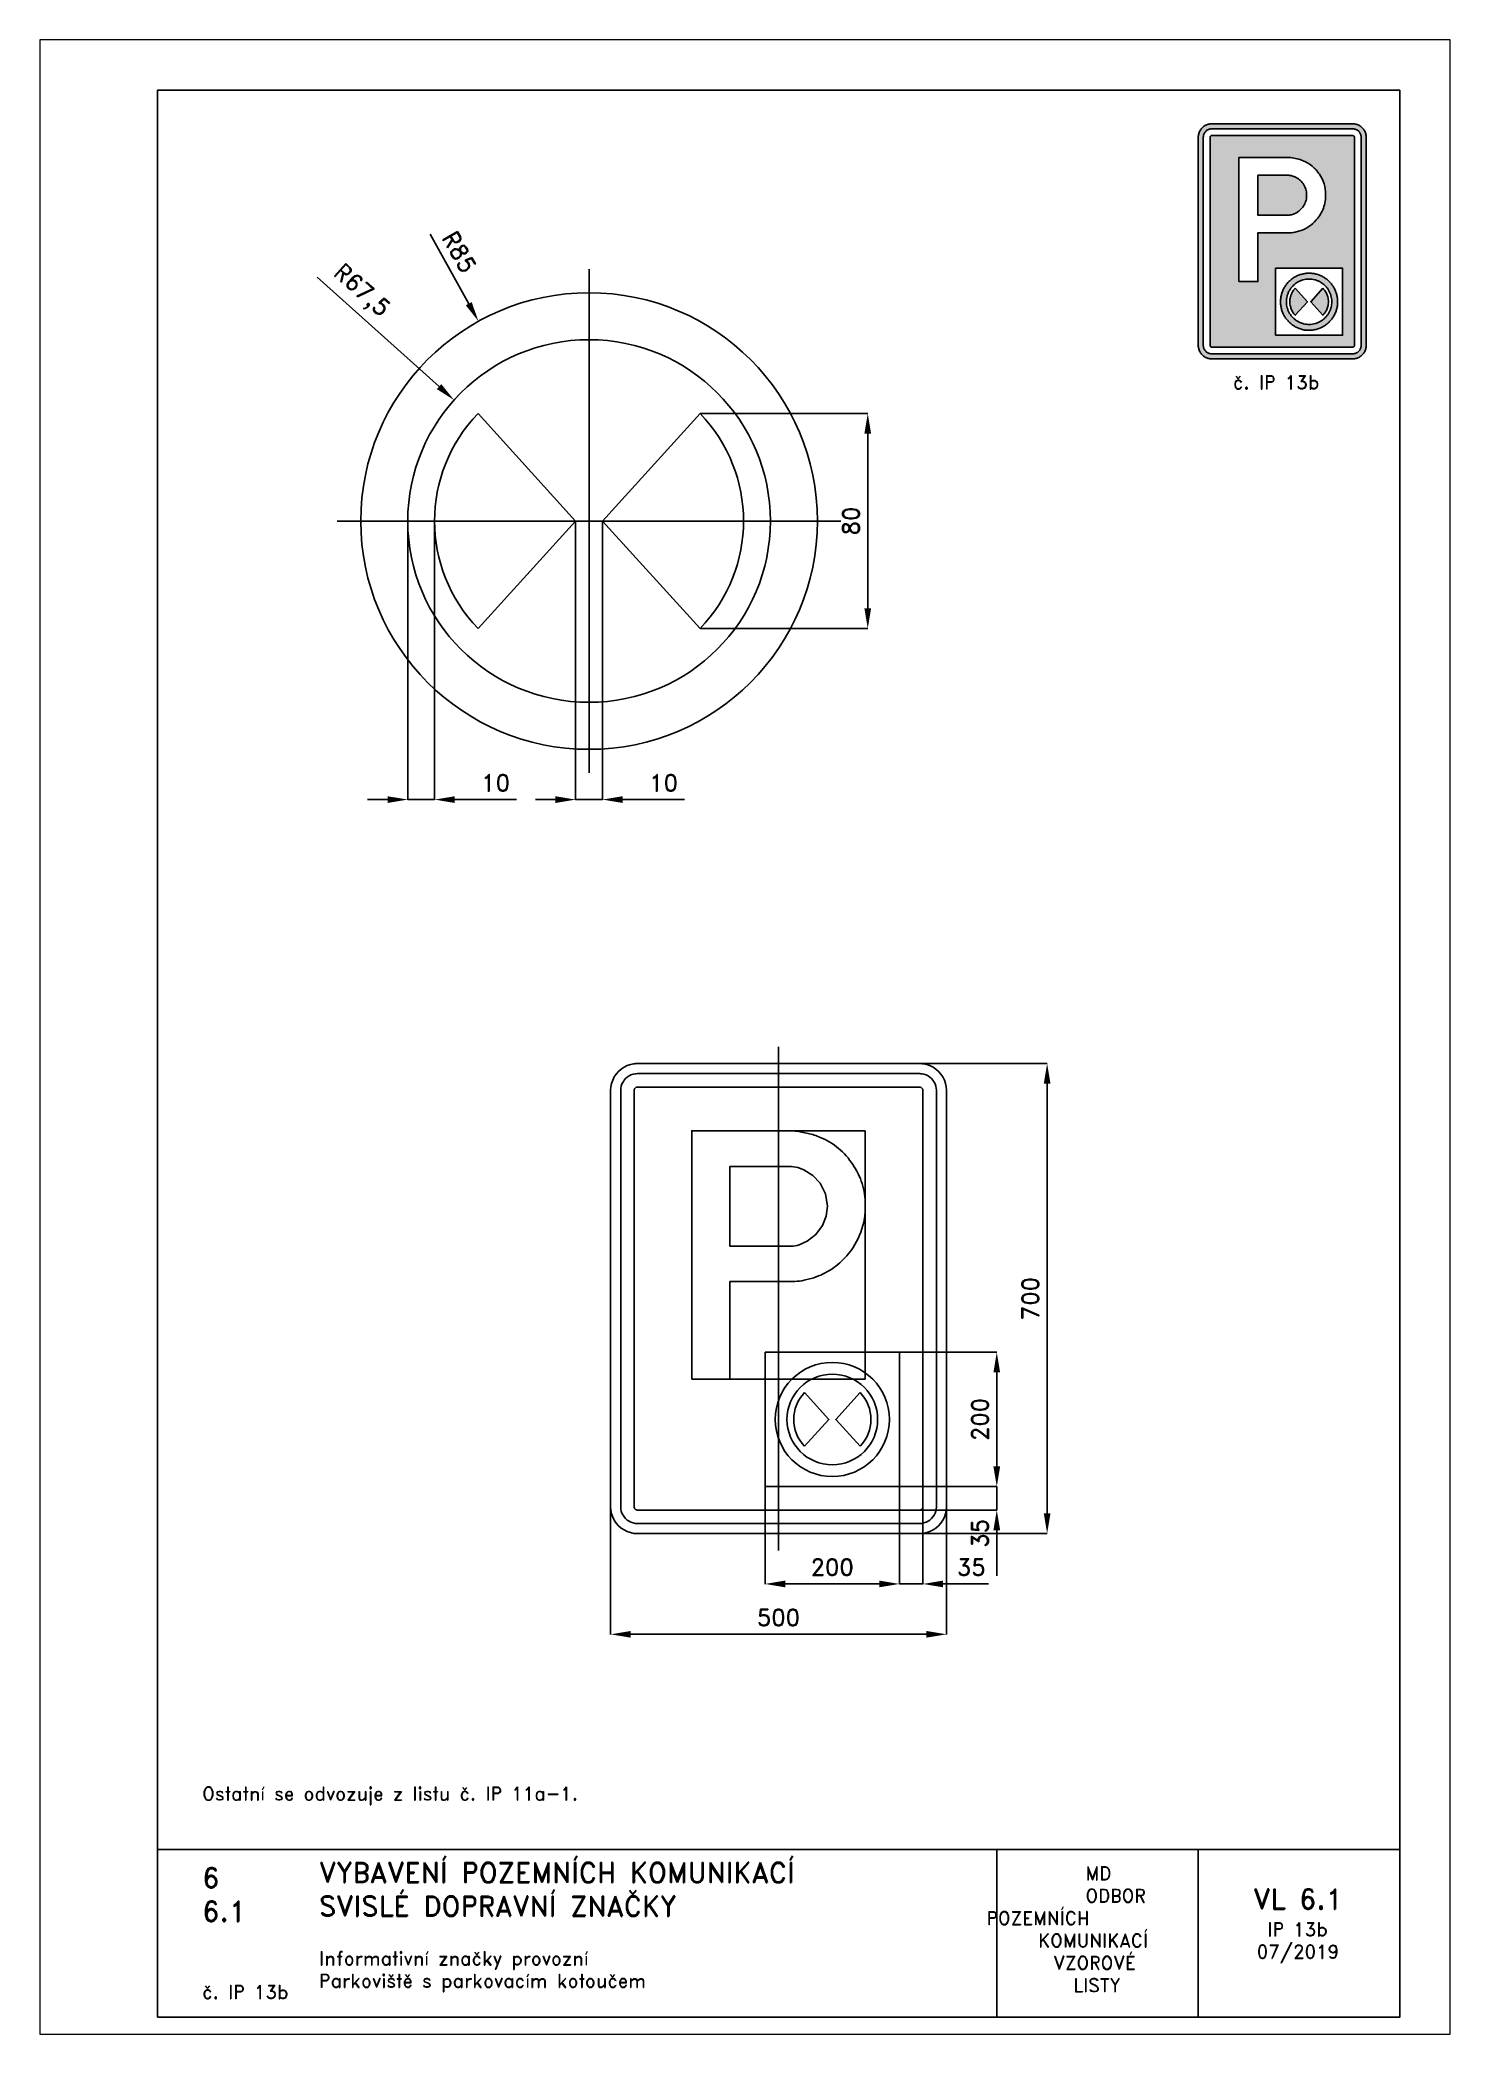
# Paper-space layout 'IP 13b' of a CAD drawing. Header units: millimetres. Extents: x 0 to 210, y 0 to 297.
# The model-space entities are those that its viewports show. They can reach past a viewport. Long polylines and large blocks are cut down to what shows.
import ezdxf

# ---------------------------------------------------------------- set-up
doc = ezdxf.new("R2010")
doc.units = ezdxf.units.MM
doc.header["$LTSCALE"] = 5
doc.linetypes.add('ČERCHOVANÁX2', pattern=[2, 1, -0.5, 0, -0.5])
doc.linetypes.add('ČÁRKOVANÁX2', pattern=[1.5, 1, -0.5])
for name, color, linetype in [('Kóty', 2, 'Continuous'), ('Rozpiska', 7, 'Continuous'), ('Značka', 7, 'Continuous')]:
    doc.layers.add(name, color=color, linetype=linetype)
doc.layers.add('Rámeček', color=6, linetype='Continuous', plot=False)
doc.styles.get("Standard").update_dxf_attribs({"font": 'romand.shx', "height": 25})
doc.dimstyles.get("Standard").update_dxf_attribs({"dimtxt": 25, "dimasz": 30, "dimexe": 0.18, "dimexo": 0.0625, "dimgap": 12.5, "dimtad": 1, "dimdec": 0, "dimzin": 0, "dimdsep": 46, "dimtxsty": 'Standard', "dimcen": 0.09, "dimadec": 0, "dimazin": 0, "dimtfac": 1, "dimtdec": 0, "dimtofl": 0, "dimtmove": 0, "dimatfit": 3, "dimfxl": 1, "dimtolj": 1, "dimtzin": 0, "dimarcsym": 0})

psp = doc.layouts.new('IP 13b')

# ---------------------------------------------------------------- texts
at = {"layer": 'Rozpiska', "color": 7, "attachment_point": 1}
for s, width, gutter_width, heights, insert, char_height in [('\\pi5.16667;č. IP 13b', 25, 75, [0], (172.4999999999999, 247.0033418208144), 2), ('\\P{\\H1.83333x; }\\POstatní se odvozuje z listu č. IP 11a-1.{\\H1.55556x; }', 155.5010732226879, 100, [0], (24.16971776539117, 43.48877299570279), 2), ('6', 149.04217740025, 100, [0], (24.16971776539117, 24.77143633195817), 3), ('{\\C6;VYBAVENÍ POZEMNÍCH KOMUNIKACÍ\\P}SVISLÉ DOPRAVNÍ ZNAČKY{\\H1.34524x; }', 149.04217740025, 100, [0], (41.56166878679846, 25.56072462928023), 3), ('\\pi14.7414;{\\C6;MD\\P\\pi2.36044;}ODBOR POZEMNÍCH{\\H1.57143x; }\\P\\pi7.69378;KOMUNIKACÍ{\\H1.5x; }\\P\\pi9.97949;{\\C6;VZOROVÉ\\H1.47619x; \\H0.67742x;\\P\\pi12.93187;LISTY\\H1.26984x; }', 33.10184048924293, 100, [0], (140.9534725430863, 24.94523992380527), 2), ('\\pi1.03113;{\\H1.5x;\\C6;VL 6.1\\P\\pi3.12634;\\H0.66667x;IP 13b\\H1.66666x; \\H0.6x;\\P\\pi1.5549;07/2019\\H1.80159x; }', 16.06225436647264, 100, [0], (179.6550617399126, 21.60975232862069), 2), ('6.1', 149.04217740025, 100, [0], (24.16971776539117, 19.77734483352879), 3), ('{\\C6;Informativní značky provozní\\P}Parkoviště s parkovacím kotoučem{\\H1.83333x; }', 149.04217740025, 100, [0], (41.56166878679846, 12.28505153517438), 2), ('{\\C6;č. IP 13b}', 18.33049291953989, 100, [2.666666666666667], (24.16971776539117, 7.277565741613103), 2)]:
    psp.add_mtext_dynamic_manual_height_columns(s, width=width, gutter_width=gutter_width, heights=heights, dxfattribs=dict(at, insert=insert, char_height=char_height))

msp = doc.modelspace()

# ---------------------------------------------------------------- texts
at = {"layer": 'Kóty', "insert": (300.0000000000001, -349.5451932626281), "char_height": 25, "attachment_point": 5, "rotation": 90}
msp.add_mtext('\\A1;35', dxfattribs=at)
at = {"layer": 'Kóty', "insert": (287.1800928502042, -400), "char_height": 25, "attachment_point": 5}
msp.add_mtext('\\A1;35', dxfattribs=at)

# ---------------------------------------------------------------- blocks, each defined once
blk = doc.blocks.new('*D1')
at = {"layer": 'Defpoints', "color": 0, "transparency": 16777216}
for p in [(-20, -236.105158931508), (180, -233.7159846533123), (180, -425)]:
    blk.add_point(p, dxfattribs=at)
at = {"layer": 'Kóty', "color": 0, "lineweight": -2, "transparency": 16777216}
for p, q in [((-20, -236.167658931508), (-20.00000000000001, -425.18)), ((180, -233.7784846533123), (180, -425.18)), ((9.99999999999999, -425), (150, -425))]:
    blk.add_line(p, q, dxfattribs=at)
at = {"layer": 'Kóty', "color": 0, "transparency": 16777216}
for points in [[(9.99999999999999, -420), (9.99999999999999, -430), (-20.00000000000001, -425)], [(150, -420), (150, -430), (180, -425)]]:
    blk.add_solid(points, dxfattribs=at)
at = {"layer": 'Kóty', "color": 0, "transparency": 16777216, "insert": (80, -400), "char_height": 25, "attachment_point": 5}
blk.add_mtext('\\A1;200', dxfattribs=at)
blk = doc.blocks.new('*D2')
at = {"layer": 'Defpoints', "color": 0, "transparency": 16777216}
for p in [(160, -80.00000000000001), (325.0000000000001, -80.00000000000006), (136.9405526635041, -280)]:
    blk.add_point(p, dxfattribs=at)
at = {"layer": 'Kóty', "color": 0, "lineweight": -2, "transparency": 16777216}
for p, q in [((160.0625, -80.00000000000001), (325.1800000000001, -80.00000000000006)), ((325, -250), (325.0000000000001, -110.0000000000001)), ((137.0030526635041, -280), (325.18, -280))]:
    blk.add_line(p, q, dxfattribs=at)
at = {"layer": 'Kóty', "color": 0, "transparency": 16777216}
for points in [[(320.0000000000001, -110.0000000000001), (330.0000000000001, -110.0000000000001), (325.0000000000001, -80.00000000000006)], [(320, -250), (330, -250), (325, -280)]]:
    blk.add_solid(points, dxfattribs=at)
at = {"layer": 'Kóty', "color": 0, "transparency": 16777216, "insert": (300.0000000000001, -180), "char_height": 25, "attachment_point": 5, "rotation": 90}
blk.add_mtext('\\A1;200', dxfattribs=at)
blk = doc.blocks.new('*D3')
at = {"layer": 'Defpoints', "color": 0, "transparency": 16777216}
for p in [(-250, -295.8317843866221), (250, -310), (250, -500)]:
    blk.add_point(p, dxfattribs=at)
at = {"layer": 'Kóty', "color": 0, "lineweight": -2, "transparency": 16777216}
for p, q in [((-250, -295.8942843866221), (-250, -500.18)), ((250, -310.0625), (250, -500.18)), ((-220, -500), (220, -500))]:
    blk.add_line(p, q, dxfattribs=at)
at = {"layer": 'Kóty', "color": 0, "transparency": 16777216}
for points in [[(-220, -495), (-220, -505), (-250, -500)], [(220, -495), (220, -505), (250, -500)]]:
    blk.add_solid(points, dxfattribs=at)
at = {"layer": 'Kóty', "color": 0, "transparency": 16777216, "insert": (1.530808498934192e-15, -475), "char_height": 25, "attachment_point": 5}
blk.add_mtext('\\A1;500', dxfattribs=at)
blk = doc.blocks.new('*D4')
at = {"layer": 'Defpoints', "color": 0, "transparency": 16777216}
for p in [(137.887492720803, 350), (400.0000000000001, 349.9999999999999), (120.7467677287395, -350)]:
    blk.add_point(p, dxfattribs=at)
at = {"layer": 'Kóty', "color": 0, "lineweight": -2, "transparency": 16777216}
for p, q in [((137.949992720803, 350), (400.1800000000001, 349.9999999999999)), ((399.9999999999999, -320.0000000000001), (400.0000000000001, 319.9999999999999)), ((120.8092677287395, -350), (400.1799999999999, -350.0000000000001))]:
    blk.add_line(p, q, dxfattribs=at)
at = {"layer": 'Kóty', "color": 0, "transparency": 16777216}
for points in [[(395.0000000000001, 319.9999999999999), (405.0000000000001, 319.9999999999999), (400.0000000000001, 349.9999999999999)], [(394.9999999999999, -320.0000000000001), (404.9999999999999, -320.0000000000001), (399.9999999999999, -350.0000000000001)]]:
    blk.add_solid(points, dxfattribs=at)
at = {"layer": 'Kóty', "color": 0, "transparency": 16777216, "insert": (375, 6.990390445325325e-15), "char_height": 25, "attachment_point": 5, "rotation": 90}
blk.add_mtext('\\A1;700', dxfattribs=at)
blk = doc.blocks.new('*D5')
at = {"layer": 'Defpoints', "color": 0, "transparency": 16777216}
for p in [(-302.1406435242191, 1158.017132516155), (-262.1406435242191, 1158.017132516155), (-262.1406435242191, 743.1391129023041)]:
    blk.add_point(p, dxfattribs=at)
at = {"layer": 'Kóty', "color": 0, "lineweight": -2, "transparency": 16777216}
for p, q in [((-302.1406435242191, 1157.954632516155), (-302.1406435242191, 742.959112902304)), ((-262.1406435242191, 1157.954632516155), (-262.1406435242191, 742.959112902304)), ((-332.1406435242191, 743.1391129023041), (-362.1406435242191, 743.1391129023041)), ((-232.1406435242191, 743.1391129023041), (-140.2358816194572, 743.1391129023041))]:
    blk.add_line(p, q, dxfattribs=at)
at = {"layer": 'Kóty', "color": 0, "transparency": 16777216}
for points in [[(-332.1406435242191, 748.1391129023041), (-332.1406435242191, 738.1391129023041), (-302.1406435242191, 743.1391129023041)], [(-232.1406435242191, 748.1391129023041), (-232.1406435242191, 738.1391129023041), (-262.1406435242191, 743.1391129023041)]]:
    blk.add_solid(points, dxfattribs=at)
at = {"layer": 'Kóty', "color": 0, "transparency": 16777216, "insert": (-171.1882625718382, 768.1391129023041), "char_height": 25, "attachment_point": 5}
blk.add_mtext('\\A1;10', dxfattribs=at)
blk = doc.blocks.new('*D6')
at = {"layer": 'Defpoints', "color": 0, "transparency": 16777216}
for p in [(-116.913527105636, 1318.017132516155), (132.8593564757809, 1318.017132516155), (-116.9135271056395, 998.0171325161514)]:
    blk.add_point(p, dxfattribs=at)
at = {"layer": 'Kóty', "color": 0, "lineweight": -2, "transparency": 16777216}
for p, q in [((-116.851027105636, 1318.017132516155), (133.0393564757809, 1318.017132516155)), ((132.8593564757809, 1028.017132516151), (132.8593564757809, 1288.017132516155)), ((-116.8510271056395, 998.0171325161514), (133.0393564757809, 998.0171325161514))]:
    blk.add_line(p, q, dxfattribs=at)
at = {"layer": 'Kóty', "color": 0, "transparency": 16777216}
for points in [[(127.8593564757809, 1288.017132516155), (137.8593564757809, 1288.017132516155), (132.8593564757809, 1318.017132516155)], [(127.8593564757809, 1028.017132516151), (137.8593564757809, 1028.017132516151), (132.8593564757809, 998.0171325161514)]]:
    blk.add_solid(points, dxfattribs=at)
at = {"layer": 'Kóty', "color": 0, "transparency": 16777216, "insert": (107.8593564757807, 1158.017132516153), "char_height": 25, "attachment_point": 5, "rotation": 90}
blk.add_mtext('\\A1;80', dxfattribs=at)
blk = doc.blocks.new('*D7')
at = {"layer": 'Defpoints', "color": 0, "transparency": 16777216}
for p in [(-446.8166380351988, 1455.476065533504), (-282.1406435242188, 1158.017132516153)]:
    blk.add_point(p, dxfattribs=at)
at = {"layer": 'Kóty', "color": 0, "lineweight": -2, "transparency": 16777216}
for p, q in [((-518.5452574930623, 1585.041511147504), (-461.3468728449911, 1481.722441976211)), ((-282.2306435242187, 1158.017132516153), (-282.0506435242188, 1158.017132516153)), ((-282.1406435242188, 1157.927132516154), (-282.1406435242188, 1158.107132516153))]:
    blk.add_line(p, q, dxfattribs=at)
at = {"layer": 'Kóty', "color": 0, "transparency": 16777216}
blk.add_solid([(-456.9724767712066, 1484.144147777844), (-465.7212689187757, 1479.300736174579), (-446.8166380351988, 1455.476065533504)], dxfattribs=at)
at = {"layer": 'Kóty', "color": 0, "transparency": 16777216, "insert": (-475.3392022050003, 1558.613693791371), "char_height": 25, "attachment_point": 5, "rotation": 298.96931604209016}
blk.add_mtext('\\A1;R85', dxfattribs=at)
blk = doc.blocks.new('*D8')
at = {"layer": 'Defpoints', "color": 0, "transparency": 16777216}
for p in [(-483.2102529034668, 1338.214280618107), (-282.1406435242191, 1158.017132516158)]:
    blk.add_point(p, dxfattribs=at)
at = {"layer": 'Kóty', "color": 0, "lineweight": -2, "transparency": 16777216}
for p, q in [((-687.1678488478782, 1520.999621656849), (-505.5513206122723, 1358.236185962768)), ((-282.2306435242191, 1158.017132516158), (-282.050643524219, 1158.017132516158)), ((-282.1406435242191, 1157.927132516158), (-282.1406435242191, 1158.107132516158))]:
    blk.add_line(p, q, dxfattribs=at)
at = {"layer": 'Kóty', "color": 0, "transparency": 16777216}
blk.add_solid([(-502.2143363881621, 1361.959697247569), (-508.8883048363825, 1354.512674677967), (-483.2102529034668, 1338.214280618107)], dxfattribs=at)
at = {"layer": 'Kóty', "color": 0, "transparency": 16777216, "insert": (-622.3499965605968, 1499.677975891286), "char_height": 25, "attachment_point": 5, "rotation": 318.13353142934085}
blk.add_mtext('\\A1;R67,5', dxfattribs=at)
blk = doc.blocks.new('*D9')
at = {"layer": 'Defpoints', "color": 0, "transparency": 16777216}
for p in [(-552.1406435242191, 1158.017132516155), (-512.1406435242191, 1158.017132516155), (-512.1406435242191, 743.1391129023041)]:
    blk.add_point(p, dxfattribs=at)
at = {"layer": 'Kóty', "color": 0, "lineweight": -2, "transparency": 16777216}
for p, q in [((-552.1406435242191, 1157.954632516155), (-552.1406435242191, 742.959112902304)), ((-512.1406435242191, 1157.954632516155), (-512.1406435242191, 742.959112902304)), ((-582.1406435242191, 743.1391129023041), (-612.1406435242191, 743.1391129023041)), ((-482.1406435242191, 743.1391129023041), (-390.2358816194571, 743.1391129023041))]:
    blk.add_line(p, q, dxfattribs=at)
at = {"layer": 'Kóty', "color": 0, "transparency": 16777216}
for points in [[(-582.1406435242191, 748.1391129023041), (-582.1406435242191, 738.1391129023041), (-552.1406435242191, 743.1391129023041)], [(-482.1406435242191, 748.1391129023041), (-482.1406435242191, 738.1391129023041), (-512.1406435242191, 743.1391129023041)]]:
    blk.add_solid(points, dxfattribs=at)
at = {"layer": 'Kóty', "color": 0, "transparency": 16777216, "insert": (-421.1882625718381, 768.1391129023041), "char_height": 25, "attachment_point": 5}
blk.add_mtext('\\A1;10', dxfattribs=at)

# ---------------------------------------------------------------- dimensions: what is measured, and where the dimension line sits
at = {"layer": 'Kóty'}
dim = msp.add_radius_dim(center=(-282.1406435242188, 1158.017132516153), mpoint=(-446.8166380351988, 1455.476065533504), text='R85', dimstyle='Standard', dxfattribs=at)
dim.commit()
dim.dimension.update_dxf_attribs({"geometry": '*D7', "text_midpoint": (-475.3392022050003, 1558.613693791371)})
dim = msp.add_radius_dim(center=(-282.1406435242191, 1158.017132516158), mpoint=(-483.2102529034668, 1338.214280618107), text='R67,5', dimstyle='Standard', dxfattribs=at)
dim.commit()
dim.dimension.update_dxf_attribs({"geometry": '*D8', "text_midpoint": (-640.6239577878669, 1479.287318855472), "dimtype": 164})
dim = msp.add_linear_dim(base=(132.8593564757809, 1318.017132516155), p1=(-116.9135271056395, 998.0171325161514), p2=(-116.913527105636, 1318.017132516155), angle=90, text='80', dimstyle='Standard', dxfattribs=at)
dim.commit()
dim.dimension.update_dxf_attribs({"geometry": '*D6', "text_midpoint": (107.8593564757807, 1158.017132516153)})
for base, p1, p2, picture, middle in [((-512.1406435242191, 743.1391129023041), (-552.1406435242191, 1158.017132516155), (-512.1406435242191, 1158.017132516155), '*D9', (-421.1882625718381, 768.1391129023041)), ((-262.1406435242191, 743.1391129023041), (-302.1406435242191, 1158.017132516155), (-262.1406435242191, 1158.017132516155), '*D5', (-171.1882625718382, 768.1391129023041))]:
    dim = msp.add_linear_dim(base=base, p1=p1, p2=p2, text='10', dimstyle='Standard', dxfattribs=at)
    dim.commit()
    dim.dimension.update_dxf_attribs({"geometry": picture, "text_midpoint": middle})
for base, p1, p2, picture, middle in [((400.0000000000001, 349.9999999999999), (120.7467677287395, -350), (137.887492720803, 350), '*D4', (375, 6.990390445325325e-15)), ((325.0000000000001, -80.00000000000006), (136.9405526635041, -280), (160, -80), '*D2', (300.0000000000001, -180))]:
    dim = msp.add_linear_dim(base=base, p1=p1, p2=p2, angle=90, dimstyle='Standard', dxfattribs=at)
    dim.commit()
    dim.dimension.update_dxf_attribs({"geometry": picture, "text_midpoint": middle})
for base, p1, p2, picture, middle in [((180, -425), (-20, -236.105158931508), (180, -233.7159846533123), '*D1', (80, -400)), ((250, -500), (-250, -295.8317843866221), (250, -310), '*D3', (1.530808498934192e-15, -475))]:
    dim = msp.add_linear_dim(base=base, p1=p1, p2=p2, dimstyle='Standard', dxfattribs=at)
    dim.commit()
    dim.dimension.update_dxf_attribs({"geometry": picture, "text_midpoint": middle})

# ---------------------------------------------------------------- linework, layer by layer
at = {"layer": 'Kóty'}
for p, q in [((-481.874708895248, 743.1391129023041), (-389.9699469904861, 743.1391129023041)), ((180, -233.7159846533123), (180, -425.1800000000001)), ((325.0000000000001, -250), (325.0000000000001, -220)), ((136.9405526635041, -280), (325.1800000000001, -280)), ((215, -280), (215, -425.1800000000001)), ((138.818824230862, -315), (325.1800000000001, -315)), ((325.0000000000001, -345), (325.0000000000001, -412.8153014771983)), ((150, -425), (120, -425)), ((245, -425), (312.8153014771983, -425))]:
    msp.add_line(p, q, dxfattribs=at)
for points in [[(-552.1406435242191, 743.1391129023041), (-512.1406435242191, 743.1391129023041)], [(-302.1406435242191, 743.1391129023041), (-262.1406435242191, 743.1391129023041)], [(325.0000000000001, -315), (325.0000000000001, -280.0000000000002)], [(180, -425), (215, -425)]]:
    msp.add_lwpolyline(points, dxfattribs=at)
for points in [[(320.0000000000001, -250), (330.0000000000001, -250), (325.0000000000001, -280)], [(320.0000000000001, -345), (330.0000000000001, -345), (325.0000000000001, -315)], [(150, -420), (150, -430), (180, -425)], [(245, -420), (245, -430), (215, -425)]]:
    msp.add_solid(points, dxfattribs=at)
at = {"layer": 'Značka', "color": 6, "linetype": 'ČERCHOVANÁX2', "ltscale": 5}
for points in [[(-282.1406435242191, 783.017132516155), (-282.1406435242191, 1533.017132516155)], [(92.85935647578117, 1158.017132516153), (-657.1406435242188, 1158.017132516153)], [(0, -375), (0, 375)]]:
    msp.add_lwpolyline(points, dxfattribs=at)
at = {"layer": 'Značka', "color": 5}
for points in [[(-447.3677599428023, 1318.017132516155), (-302.1406435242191, 1158.017132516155), (-447.3677599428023, 998.017132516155)], [(-116.913527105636, 1318.017132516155), (-262.1406435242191, 1158.017132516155), (-116.913527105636, 998.017132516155)], [(-210, -315), (210, -315), (210, -315), (210, -315), (210.7000000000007, -314.9550000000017), (211.2999999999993, -314.8230000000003), (211.8999999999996, -314.6150000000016), (212.5, -314.3240000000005), (213.1000000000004, -313.9639999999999), (213.5, -313.5360000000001), (214, -313.0499999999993), (214.2999999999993, -312.5109999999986), (214.6000000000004, -311.9330000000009), (214.7999999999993, -311.3189999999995), (215, -310.6850000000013), (215, -310.0390000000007), (215, -310.0200000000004), (215, -310), (215, 310), (215, 310.0200000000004), (215, 310.0390000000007), (215, 310.6850000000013), (214.7999999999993, 311.3189999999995), (214.6000000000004, 311.9330000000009), (214.2999999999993, 312.5109999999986), (214, 313.0499999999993), (213.5, 313.5360000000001), (213.1000000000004, 313.9650000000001), (212.5, 314.3240000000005), (211.8999999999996, 314.6130000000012), (211.2999999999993, 314.8230000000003), (210.7000000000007, 314.9569999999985), (210, 315), (210, 315), (210, 315), (-210, 315), (-210, 315), (-210, 315), (-210.7000000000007, 314.9550000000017), (-211.2999999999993, 314.8230000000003), (-211.8999999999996, 314.6150000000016), (-212.5, 314.3240000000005), (-213.1000000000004, 313.9639999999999), (-213.5, 313.5360000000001), (-214, 313.0499999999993), (-214.2999999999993, 312.5109999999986), (-214.6000000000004, 311.9330000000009), (-214.7999999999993, 311.3189999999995), (-215, 310.6850000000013), (-215, 310.0390000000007), (-215, 310.0200000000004), (-215, 310), (-215, -310), (-215, -310.0200000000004), (-215, -310.0390000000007), (-215, -310.6850000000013), (-214.7999999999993, -311.3189999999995), (-214.6000000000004, -311.9330000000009), (-214.2999999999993, -312.5109999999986), (-214, -313.0499999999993), (-213.5, -313.5360000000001), (-213.1000000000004, -313.9650000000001), (-212.5, -314.3240000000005), (-211.8999999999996, -314.6130000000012), (-211.2999999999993, -314.8230000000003), (-210.7000000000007, -314.9569999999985), (-210, -315), (-210, -315), (-210, -315)], [(-20, -280), (-19.70000000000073, -80), (180, -80), (179.9000000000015, -280), (-20, -280)], [(38.79322089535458, -140), (75.10000000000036, -180), (38.79322089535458, -220)], [(121.4067791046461, -140), (85.10000000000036, -180), (121.4067791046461, -220)]]:
    msp.add_lwpolyline(points, dxfattribs=at)
for points in [[(-210, -350), (-210.2000000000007, -349.9995000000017), (-210.2999999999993, -349.9988000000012, -0.0321716), (-215.5, -349.6369999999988), (-220.6000000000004, -348.5822999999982), (-225.5, -346.9226999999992), (-230.1000000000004, -344.5885000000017), (-234.3999999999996, -341.7139999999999), (-238.2999999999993, -338.2842999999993), (-241.7000000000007, -334.4026000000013), (-244.6000000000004, -330.0905999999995), (-246.8999999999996, -325.460500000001), (-248.6000000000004, -320.5548999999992), (-249.7000000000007, -315.4766999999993), (-250, -310.3139999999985), (-250, -310.1569999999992), (-250, -310), (-250, 310), (-250, 310.1569999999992), (-250, 310.3139999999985), (-249.6000000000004, 315.4789999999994), (-248.6000000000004, 320.5550000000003), (-246.8999999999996, 325.4639999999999), (-244.6000000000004, 330.0910000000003), (-241.7000000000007, 334.4019999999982), (-238.2999999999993, 338.2839999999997), (-234.3999999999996, 341.7170000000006), (-230.1000000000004, 344.5889999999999), (-225.5, 346.905999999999), (-220.6000000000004, 348.5819999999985), (-215.5, 349.6539999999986, -0.0367311), (-210.2999999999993, 349.9989999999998), (-210.2000000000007, 350), (-210, 350), (210, 350), (210.2000000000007, 350), (210.2999999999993, 349.9989999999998, -0.0321716), (215.5, 349.6369999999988), (220.6000000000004, 348.5819999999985), (225.5, 346.9229999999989), (230.1000000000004, 344.5889999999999), (234.3999999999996, 341.7139999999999), (238.2999999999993, 338.2839999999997), (241.7000000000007, 334.4029999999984), (244.6000000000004, 330.0910000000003), (246.8999999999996, 325.4599999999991), (248.6000000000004, 320.5550000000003), (249.7000000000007, 315.476999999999), (250, 310.3139999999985), (250, 310.1569999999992), (250, 310), (250, -310), (250, -310.1569999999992), (250, -310.3139999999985), (249.6000000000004, -315.4791000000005), (248.6000000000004, -320.5548999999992), (246.8999999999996, -325.4635999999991), (244.6000000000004, -330.0905999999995), (241.7000000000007, -334.4016999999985), (238.2999999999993, -338.2842999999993), (234.3999999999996, -341.7171999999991), (230.1000000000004, -344.5885000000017), (225.5, -346.9061000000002), (220.6000000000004, -348.5822999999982), (215.5, -349.6542000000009, -0.0367341), (210.2999999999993, -349.9988000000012), (210.2000000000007, -349.9995999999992), (210, -350), (-210, -350)], [(-210, -335), (-210.1000000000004, -334.9997000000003), (-210.2000000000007, -334.9991999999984, -0.0321601), (-213.3999999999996, -334.7730999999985), (-216.6000000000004, -334.1139000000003), (-219.7000000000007, -333.0767000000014), (-222.6000000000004, -331.6178), (-225.2999999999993, -329.8211999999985), (-227.7000000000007, -327.6777000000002), (-229.7999999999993, -325.2515999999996), (-231.6000000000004, -322.5565999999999), (-233.1000000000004, -319.6627999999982), (-234.1000000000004, -316.5967999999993), (-234.7999999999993, -313.4229999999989), (-235, -310.1959999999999), (-235, -310.0980000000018), (-235, -310), (-235, 310), (-235, 310.0980000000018), (-235, 310.1959999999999), (-234.7999999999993, 313.4239999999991), (-234.1000000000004, 316.5970000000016), (-233.1000000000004, 319.6650000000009), (-231.6000000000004, 322.5570000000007), (-229.7999999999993, 325.2510000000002), (-227.7000000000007, 327.6779999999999), (-225.2999999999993, 329.8230000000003), (-222.6000000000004, 331.6179999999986), (-219.7000000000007, 333.0659999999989), (-216.6000000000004, 334.1140000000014), (-213.3999999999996, 334.7839999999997, -0.0367287), (-210.2000000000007, 334.9989999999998), (-210.1000000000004, 335), (-210, 335), (210, 335), (210.1000000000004, 335), (210.2000000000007, 334.9989999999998, -0.0321789), (213.3999999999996, 334.773000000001), (216.6000000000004, 334.1140000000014), (219.7000000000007, 333.0770000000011), (222.6000000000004, 331.6179999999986), (225.2999999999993, 329.8209999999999), (227.7000000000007, 327.6779999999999), (229.7999999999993, 325.2520000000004), (231.6000000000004, 322.5570000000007), (233.1000000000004, 319.6630000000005), (234.1000000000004, 316.5970000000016), (234.7999999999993, 313.4229999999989), (235, 310.1959999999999), (235, 310.0980000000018), (235, 310), (235, -310), (235, -310.0980000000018), (235, -310.1959999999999), (234.7999999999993, -313.4239999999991), (234.1000000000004, -316.5967999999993), (233.1000000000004, -319.6647999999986), (231.6000000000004, -322.5565999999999), (229.7999999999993, -325.2511000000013), (227.7000000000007, -327.6777000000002), (225.2999999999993, -329.8233), (222.6000000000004, -331.6178), (219.7000000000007, -333.0662999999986), (216.6000000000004, -334.1139000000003), (213.3999999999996, -334.7838999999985), (210.2000000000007, -334.9991999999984), (210.1000000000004, -334.9997000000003), (210, -335), (-210, -335)], [(-129.2000000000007, -119.9609999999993), (-129.2000000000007, 250.0390000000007), (20.5, 250.0390000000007), (22.70000000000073, 249.7540000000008), (24.90000000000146, 249.4599999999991, -0.0253522), (43.90000000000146, 246.0109999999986, -0.0429014), (62.20000000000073, 240.018, -0.07959889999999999), (89.40000000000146, 223.7220000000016, -0.0764711), (110.5, 199.7419999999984, -0.076941), (124.5, 171.2129999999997, -0.075794), (129.2000000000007, 139.7710000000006, -0.0939876), (122.5999999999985, 99.08699999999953, -0.0983535), (101.5, 63.84400000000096, -0.07327869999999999), (79.20000000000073, 43.98800000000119, -0.06771100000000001), (52.40000000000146, 31.12199999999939), (38.40000000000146, 27.28199999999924, -0.03789559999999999), (24.09999999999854, 25.49499999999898), (21.70000000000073, 25.38300000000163), (19.29999999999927, 25.30199999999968), (-72.5, 25.30199999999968), (-72.5, -119.9609999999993), (-129.2000000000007, -119.9609999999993)], [(-72.5, 196.8899999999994), (-72.5, 77.87299999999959), (15.09999999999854, 77.87299999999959), (16.79999999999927, 77.875), (18.59999999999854, 77.91100000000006, 0.0671521), (30.90000000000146, 80.10099999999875), (42.40000000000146, 85.31100000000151), (55.70000000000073, 95.39600000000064), (65.5, 108.7829999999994), (71.09999999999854, 122.7849999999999), (72.79999999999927, 137.844000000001), (70.09999999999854, 155.7910000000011), (62.09999999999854, 171.9150000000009), (51.29999999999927, 183.4540000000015), (37.79999999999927, 191.648000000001), (28.70000000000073, 195.0410000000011), (19.20000000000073, 196.6970000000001), (17.70000000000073, 196.8050000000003), (16.29999999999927, 196.8899999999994), (-72.5, 196.8899999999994)]]:
    msp.add_lwpolyline(points, format="xyb", dxfattribs=at)
at = {"layer": 'Značka', "color": 6, "linetype": 'ČÁRKOVANÁX2', "ltscale": 2.5}
msp.add_lwpolyline([(-129.1919999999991, -120), (-129.1919999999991, 250), (129.1910000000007, 250), (129.1910000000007, -120), (-129.1919999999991, -120)], dxfattribs=at)
at = {"layer": 'Značka', "color": 5}
for centre, radius in [((-282.1406435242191, 1158.017132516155), 340), ((-282.1406435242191, 1158.017132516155), 270), ((80.10000000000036, -180), 85), ((80.10000000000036, -180), 67.5)]:
    msp.add_circle(centre, radius, dxfattribs=at)
for centre, radius, start, end in [((-282.1406435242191, 1158.017132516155), 230, 135.9207901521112, 224.0792098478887), ((-282.1406435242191, 1158.017132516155), 230, 315.9207901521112, 44.07920984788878), ((80.10000000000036, -180), 57.5, 135.9207901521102, 224.0792098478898), ((80.10000000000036, -180), 57.5, 315.9207901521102, 44.07920984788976)]:
    msp.add_arc(centre, radius, start, end, dxfattribs=at)

msp.set_redraw_order([(e.dxf.handle, doc.entitydb.next_handle()) for e in msp.query("TEXT MTEXT ATTDEF DIMENSION ARC_DIMENSION")])  # texts and dimensions are drawn at this point

# ---------------------------------------------------------------- hatches: boundary and pattern name
at = {"layer": 'Značka'}
h = psp.add_hatch(color=170, dxfattribs=at)
h.dxf.hatch_style = 1
edge = h.paths.add_edge_path(flags=16)
edge.add_line((174.4999999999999, 250.2499999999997), (174.4950899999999, 250.2500149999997))
edge.add_line((174.4950899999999, 250.2500149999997), (174.4901849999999, 250.2500399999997))
edge.add_arc((174.4972183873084, 251.508325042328), 1.258304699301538, 262.30721657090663, 269.6797393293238, ccw=False)
edge.add_arc((174.4816645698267, 251.3952613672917), 1.144176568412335, 254.20167101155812, 262.32118657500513, ccw=False)
edge.add_arc((174.4504704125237, 251.3762588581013), 1.117675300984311, 247.1669750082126, 255.4752780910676, ccw=False)
edge.add_arc((174.4736451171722, 251.4315668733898), 1.177642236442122, 239.28652023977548, 247.1720045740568, ccw=False)
edge.add_arc((174.4700199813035, 251.4616956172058), 1.201835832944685, 232.44327145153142, 240.1687425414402, ccw=False)
edge.add_arc((174.4619576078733, 251.4514064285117), 1.188764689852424, 224.6404033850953, 232.44904110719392, ccw=False)
edge.add_arc((174.4479471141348, 251.4598634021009), 1.184844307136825, 217.5704880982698, 225.4074656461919, ccw=False)
edge.add_arc((174.4469707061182, 251.4593368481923), 1.183749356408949, 209.7372274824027, 217.5791038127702, ccw=False)
edge.add_arc((174.4441599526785, 251.475733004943), 1.18954432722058, 202.6906369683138, 210.4901408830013, ccw=False)
edge.add_arc((174.4662437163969, 251.4849928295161), 1.21349085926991, 195.0370690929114, 202.6917794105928, ccw=False)
edge.add_arc((174.4387472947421, 251.4946314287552), 1.189550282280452, 188.0108480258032, 195.829054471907, ccw=False)
edge.add_arc((174.3515668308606, 251.4826619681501), 1.101552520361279, 179.6086965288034, 188.0262888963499, ccw=False)
edge.add_line((173.2500399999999, 251.4901849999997), (173.2500149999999, 251.4950899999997))
edge.add_line((173.2500149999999, 251.4950899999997), (173.2499999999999, 251.4999999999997))
edge.add_line((173.2499999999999, 251.4999999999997), (173.2499999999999, 282.4999999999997))
edge.add_line((173.2499999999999, 282.4999999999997), (173.2500149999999, 282.5048999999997))
edge.add_line((173.2500149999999, 282.5048999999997), (173.2500399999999, 282.5097999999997))
edge.add_arc((174.5083018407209, 282.5027630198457), 1.258281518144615, 172.3071386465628, 179.6795698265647, ccw=False)
edge.add_arc((174.3953431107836, 282.5183573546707), 1.144251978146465, 164.2033599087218, 172.3238139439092, ccw=False)
edge.add_arc((174.3762063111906, 282.5495573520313), 1.117619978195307, 157.1667690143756, 165.4754840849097, ccw=False)
edge.add_arc((174.431877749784, 282.5262496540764), 1.177973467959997, 149.289006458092, 157.1727052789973, ccw=False)
edge.add_arc((174.4614185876, 282.5300488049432), 1.201571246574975, 142.43800863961, 150.1641893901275, ccw=False)
edge.add_arc((174.4512602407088, 282.5383059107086), 1.188485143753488, 134.6438072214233, 142.4550088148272, ccw=False)
edge.add_arc((174.4601562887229, 282.5514739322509), 1.185469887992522, 127.56508846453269, 135.3969611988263, ccw=False)
edge.add_arc((174.4595748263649, 282.5529433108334), 1.183950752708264, 119.74492348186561, 127.58613595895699, ccw=False)
edge.add_arc((174.4758280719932, 282.5552810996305), 1.190082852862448, 112.68475749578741, 120.48018667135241, ccw=False)
edge.add_arc((174.4852022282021, 282.5335759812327), 1.213724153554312, 105.0443461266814, 112.6978889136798, ccw=False)
edge.add_arc((174.4945479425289, 282.5616531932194), 1.189147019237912, 98.00952031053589, 105.8303821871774, ccw=False)
edge.add_arc((174.4825775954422, 282.6481673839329), 1.101808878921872, 89.604399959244, 98.0199782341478, ccw=False)
edge.add_line((174.4901849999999, 283.7499499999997), (174.4950899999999, 283.7499999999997))
edge.add_line((174.4950899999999, 283.7499999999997), (174.4999999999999, 283.7499999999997))
edge.add_line((174.4999999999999, 283.7499999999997), (195.4999999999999, 283.7499999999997))
edge.add_line((195.4999999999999, 283.7499999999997), (195.5048999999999, 283.7499999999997))
edge.add_line((195.5048999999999, 283.7499999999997), (195.5097999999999, 283.7499499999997))
edge.add_arc((195.5028514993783, 282.4924001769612), 1.25756901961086, 82.30682153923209, 89.68341953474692, ccw=False)
edge.add_arc((195.5183194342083, 282.6041351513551), 1.144769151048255, 74.20871037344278, 82.32538763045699, ccw=False)
edge.add_arc((195.5494228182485, 282.6232020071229), 1.118231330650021, 67.17247852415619, 75.47647862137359, ccw=False)
edge.add_arc((195.5260730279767, 282.5678565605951), 1.178300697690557, 59.288468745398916, 67.1700844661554, ccw=False)
edge.add_arc((195.5298176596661, 282.5384569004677), 1.201802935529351, 52.43260141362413, 60.15782068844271, ccw=False)
edge.add_arc((195.5379303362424, 282.5481095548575), 1.189205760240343, 44.65320907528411, 52.45887087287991, ccw=False)
edge.add_arc((195.5522242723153, 282.5404923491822), 1.184491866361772, 37.563112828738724, 45.401280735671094, ccw=False)
edge.add_arc((195.552871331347, 282.5403972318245), 1.184037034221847, 29.74520962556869, 37.585849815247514, ccw=False)
edge.add_arc((195.5562170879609, 282.5246919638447), 1.18902257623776, 22.67947587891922, 30.482299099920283, ccw=False)
edge.add_arc((195.5340811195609, 282.5149804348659), 1.213191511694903, 15.04266350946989, 22.69957153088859, ccw=False)
edge.add_arc((195.5613848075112, 282.5054106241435), 1.189419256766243, 8.009933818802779, 15.829239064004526, ccw=False)
edge.add_arc((195.6482499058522, 282.5174319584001), 1.101726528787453, -0.3969065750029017, 8.020342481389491, ccw=False)
edge.add_line((196.7499499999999, 282.5097999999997), (196.7499999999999, 282.5048999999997))
edge.add_line((196.7499999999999, 282.5048999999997), (196.7499999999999, 282.4999999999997))
edge.add_line((196.7499999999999, 282.4999999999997), (196.7499999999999, 251.4999999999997))
edge.add_line((196.7499999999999, 251.4999999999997), (196.7499999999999, 251.4950899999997))
edge.add_line((196.7499999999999, 251.4950899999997), (196.7499499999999, 251.4901849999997))
edge.add_arc((195.4916440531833, 251.4971812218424), 1.258325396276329, 352.30905150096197, 359.68143689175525, ccw=False)
edge.add_arc((195.6049914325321, 251.4815416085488), 1.143904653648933, 344.2042181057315, 352.325564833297, ccw=False)
edge.add_arc((195.6241742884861, 251.4502585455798), 1.117207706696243, 337.1686676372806, 345.4802895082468, ccw=False)
edge.add_arc((195.5685586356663, 251.473624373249), 1.177532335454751, 329.284517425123, 337.17084873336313, ccw=False)
edge.add_arc((195.5385800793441, 251.4699842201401), 1.20158755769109, 322.43631941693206, 330.16391948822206, ccw=False)
edge.add_arc((195.5484470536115, 251.4619060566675), 1.188841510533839, 314.6476878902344, 322.4550207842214, ccw=False)
edge.add_arc((195.5402940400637, 251.4477523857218), 1.184606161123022, 307.57096189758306, 315.4093358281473, ccw=False)
edge.add_arc((195.5406352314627, 251.4470426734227), 1.183835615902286, 299.73751362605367, 307.57881766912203, ccw=False)
edge.add_arc((195.5242006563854, 251.4443958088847), 1.189791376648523, 292.68964723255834, 300.487960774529, ccw=False)
edge.add_arc((195.5150124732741, 251.4662574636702), 1.21350535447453, 285.0371148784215, 292.6917336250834, ccw=False)
edge.add_arc((195.5053616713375, 251.4388520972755), 1.18965572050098, 278.01071213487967, 285.8284607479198, ccw=False)
edge.add_arc((195.5173332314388, 251.3516997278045), 1.101685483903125, 269.60821329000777, 278.025828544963, ccw=False)
edge.add_line((195.5097999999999, 250.2500399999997), (195.5048999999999, 250.2500149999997))
edge.add_line((195.5048999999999, 250.2500149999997), (195.4999999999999, 250.2499999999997))
edge.add_line((195.4999999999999, 250.2499999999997), (174.4999999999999, 250.2499999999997))
edge = h.paths.add_edge_path()
edge.add_line((174.4999999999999, 249.4999999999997), (174.4921449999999, 249.5000234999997))
edge.add_line((174.4921449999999, 249.5000234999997), (174.4842899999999, 249.5000614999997))
edge.add_arc((174.4955552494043, 251.5132763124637), 2.013246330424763, 262.30680466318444, 269.67939610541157, ccw=False)
edge.add_arc((174.4706419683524, 251.3323768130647), 1.830640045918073, 254.20195668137, 262.32158669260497, ccw=False)
edge.add_arc((174.4207890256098, 251.302020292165), 1.788298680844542, 247.1660953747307, 255.4741924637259, ccw=False)
edge.add_arc((174.4578283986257, 251.3905549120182), 1.884268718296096, 239.2873266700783, 247.1727881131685, ccw=False)
edge.add_arc((174.451997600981, 251.4386544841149), 1.922871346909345, 232.4431642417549, 240.16872690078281, ccw=False)
edge.add_arc((174.4391560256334, 251.4222467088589), 1.902036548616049, 224.6398215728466, 232.4485508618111, ccw=False)
edge.add_arc((174.4167001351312, 251.4357627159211), 1.895725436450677, 217.5704420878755, 225.407396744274, ccw=False)
edge.add_arc((174.4151960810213, 251.4350010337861), 1.894068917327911, 209.7382510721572, 217.5799213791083, ccw=False)
edge.add_arc((174.4106732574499, 251.4611616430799), 1.903282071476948, 202.6901649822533, 210.4896231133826, ccw=False)
edge.add_arc((174.4459944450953, 251.4760193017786), 1.941600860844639, 195.0379172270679, 202.6926046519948, ccw=False)
edge.add_arc((174.4019535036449, 251.4913622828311), 1.90322994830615, 188.0096938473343, 195.8280147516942, ccw=False)
edge.add_arc((174.262505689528, 251.4722898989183), 1.762485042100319, 179.6098914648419, 188.027392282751, ccw=False)
edge.add_line((172.5000614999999, 251.4842899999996), (172.5000214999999, 251.4921449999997))
edge.add_line((172.5000214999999, 251.4921449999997), (172.4999999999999, 251.4999999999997))
edge.add_line((172.4999999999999, 251.4999999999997), (172.4999999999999, 282.4999999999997))
edge.add_line((172.4999999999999, 282.4999999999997), (172.5000234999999, 282.5078499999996))
edge.add_line((172.5000234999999, 282.5078499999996), (172.5000614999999, 282.5156999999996))
edge.add_arc((174.5133026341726, 282.5044381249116), 2.01327263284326, 172.3068590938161, 179.6794963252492, ccw=False)
edge.add_arc((174.3324068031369, 282.5293664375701), 1.830667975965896, 164.2023147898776, 172.3221279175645, ccw=False)
edge.add_arc((174.3021375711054, 282.5792187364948), 1.788411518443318, 157.1671920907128, 165.4752205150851, ccw=False)
edge.add_arc((174.3907699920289, 282.5420830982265), 1.884509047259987, 149.2878302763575, 157.1722845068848, ccw=False)
edge.add_arc((174.4387360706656, 282.5479408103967), 1.92298270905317, 142.4428369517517, 150.1678273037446, ccw=False)
edge.add_arc((174.4222904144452, 282.560611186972), 1.902222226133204, 134.6361489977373, 142.4434361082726, ccw=False)
edge.add_arc((174.4356230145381, 282.5834865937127), 1.895484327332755, 127.5707209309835, 135.4087743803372, ccw=False)
edge.add_arc((174.4354619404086, 282.5845027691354), 1.894580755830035, 119.74546143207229, 127.5855980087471, ccw=False)
edge.add_arc((174.4608812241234, 282.5894877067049), 1.903022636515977, 112.68427990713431, 120.4844247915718, ccw=False)
edge.add_arc((174.4760611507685, 282.5536115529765), 1.941977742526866, 105.03620838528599, 112.68929331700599, ccw=False)
edge.add_arc((174.4913817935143, 282.5981324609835), 1.903138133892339, 98.01067597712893, 105.82940893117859, ccw=False)
edge.add_arc((174.4724450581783, 282.737308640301), 1.762681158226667, 89.61497842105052, 98.03158662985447, ccw=False)
edge.add_line((174.4842899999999, 284.4999499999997), (174.4921449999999, 284.4999999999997))
edge.add_line((174.4921449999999, 284.4999999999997), (174.4999999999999, 284.4999999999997))
edge.add_line((174.4999999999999, 284.4999999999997), (195.4999999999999, 284.4999999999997))
edge.add_line((195.4999999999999, 284.4999999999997), (195.5078499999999, 284.4999999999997))
edge.add_line((195.5078499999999, 284.4999999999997), (195.5156999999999, 284.4999499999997))
edge.add_arc((195.5043518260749, 282.4866349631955), 2.01334701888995, 82.3046668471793, 89.67705223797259, ccw=False)
edge.add_arc((195.5292242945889, 282.6674445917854), 1.830835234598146, 74.19917274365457, 82.31834496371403, ccw=False)
edge.add_arc((195.5793062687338, 282.6975301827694), 1.788696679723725, 67.1740800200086, 75.48048338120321, ccw=False)
edge.add_arc((195.5421851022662, 282.6092935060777), 1.884423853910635, 59.289898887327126, 67.17455913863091, ccw=False)
edge.add_arc((195.5478379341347, 282.561399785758), 1.922937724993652, 52.43793949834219, 60.16352504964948, ccw=False)
edge.add_arc((195.5604347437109, 282.5776267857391), 1.90239541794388, 44.633868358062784, 52.44074341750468, ccw=False)
edge.add_arc((195.5836009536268, 282.5642546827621), 1.895480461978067, 37.576238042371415, 45.413513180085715, ccw=False)
edge.add_arc((195.5848943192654, 282.5648188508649), 1.894111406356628, 29.744488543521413, 37.586570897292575, ccw=False)
edge.add_arc((195.5889976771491, 282.5390362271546), 1.903496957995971, 22.680189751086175, 30.479602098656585, ccw=False)
edge.add_arc((195.5542152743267, 282.524058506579), 1.94136494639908, 15.03756278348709, 22.692227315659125, ccw=False)
edge.add_arc((195.5978290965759, 282.5085487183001), 1.903450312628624, 8.011921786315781, 15.829075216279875, ccw=False)
edge.add_arc((195.737162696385, 282.5275590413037), 1.762827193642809, -0.3854479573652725, 8.031274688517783, ccw=False)
edge.add_line((197.4999499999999, 282.5156999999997), (197.4999999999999, 282.5078499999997))
edge.add_line((197.4999999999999, 282.5078499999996), (197.4999999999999, 282.4999999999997))
edge.add_line((197.4999999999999, 282.4999999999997), (197.4999999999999, 251.4999999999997))
edge.add_line((197.4999999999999, 251.4999999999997), (197.4999999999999, 251.4921449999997))
edge.add_line((197.4999999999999, 251.4921449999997), (197.4999499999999, 251.4842899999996))
edge.add_arc((195.4863054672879, 251.4956664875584), 2.01367666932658, 352.3052648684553, 359.6762994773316, ccw=False)
edge.add_arc((195.6675403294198, 251.470770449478), 1.830740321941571, 344.19866572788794, 352.3179523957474, ccw=False)
edge.add_arc((195.6979044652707, 251.4206146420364), 1.788313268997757, 337.1723541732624, 345.4800850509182, ccw=False)
edge.add_arc((195.6093668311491, 251.4577979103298), 1.884341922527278, 329.2897272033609, 337.17473082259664, ccw=False)
edge.add_arc((195.5613342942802, 251.4521985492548), 1.923002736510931, 322.43862165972, 330.16406985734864, ccw=False)
edge.add_arc((195.5778712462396, 251.4391550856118), 1.901942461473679, 314.6369915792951, 322.4464076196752, ccw=False)
edge.add_arc((195.5642948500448, 251.4163823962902), 1.895450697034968, 307.57539833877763, 315.41269636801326, ccw=False)
edge.add_arc((195.5651170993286, 251.4150487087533), 1.893892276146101, 299.7378848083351, 307.5802876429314, ccw=False)
edge.add_arc((195.5389009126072, 251.4108733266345), 1.903432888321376, 292.68541031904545, 300.4854636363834, ccw=False)
edge.add_arc((195.5239556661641, 251.4458142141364), 1.941434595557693, 285.04015323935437, 292.6946575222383, ccw=False)
edge.add_arc((195.5086500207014, 251.4018694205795), 1.903147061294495, 278.010126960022, 285.82849364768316, ccw=False)
edge.add_arc((195.5277122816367, 251.2626803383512), 1.762659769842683, 269.6095341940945, 278.02701212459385, ccw=False)
edge.add_line((195.5156999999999, 249.5000614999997), (195.5078499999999, 249.5000214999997))
edge.add_line((195.5078499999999, 249.5000214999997), (195.4999999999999, 249.4999999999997))
edge.add_line((195.4999999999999, 249.4999999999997), (174.4999999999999, 249.4999999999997))
h = psp.add_hatch(color=170, dxfattribs=at)
h.dxf.hatch_style = 1
edge = h.paths.add_edge_path()
edge.add_line((174.4999999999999, 251.2499999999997), (195.4999999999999, 251.2499999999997))
edge.add_line((195.4999999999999, 251.2499999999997), (195.5009999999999, 251.2500049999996))
edge.add_line((195.5009999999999, 251.2500049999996), (195.5019499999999, 251.2500099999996))
edge.add_arc((195.5005591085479, 251.5018350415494), 0.2518288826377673, 270.3164554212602, 277.6883600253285)
edge.add_arc((195.5036801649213, 251.4788591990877), 0.2286420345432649, 277.6835538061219, 285.8039391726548)
edge.add_arc((195.5099015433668, 251.4753181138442), 0.2235968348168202, 284.517014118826, 292.8281324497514)
edge.add_arc((195.5052902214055, 251.4861882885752), 0.2354046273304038, 292.8361274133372, 300.7214057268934)
edge.add_arc((195.5060457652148, 251.4922368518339), 0.240247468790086, 299.8295480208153, 307.5603987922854)
edge.add_line((195.6524999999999, 251.3017899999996), (195.6767999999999, 251.3232249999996))
edge.add_line((195.6767999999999, 251.3232249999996), (195.6982499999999, 251.3474849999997))
edge.add_line((195.6982499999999, 251.3474849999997), (195.7161999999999, 251.3744349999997))
edge.add_line((195.7161999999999, 251.3744349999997), (195.7306499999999, 251.4033699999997))
edge.add_line((195.7306499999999, 251.4033699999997), (195.7411499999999, 251.4340299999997))
edge.add_line((195.7411499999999, 251.4340299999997), (195.7478499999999, 251.4657699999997))
edge.add_line((195.7478499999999, 251.4657699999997), (195.7499999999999, 251.4980349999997))
edge.add_line((195.7499999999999, 251.4980349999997), (195.7499999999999, 251.4990199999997))
edge.add_line((195.7499999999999, 251.4990199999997), (195.7499999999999, 251.4999999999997))
edge.add_line((195.7499999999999, 251.4999999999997), (195.7499999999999, 282.4999999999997))
edge.add_line((195.7499999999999, 282.4999999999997), (195.7499999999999, 282.5009999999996))
edge.add_line((195.7499999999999, 282.5009999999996), (195.7499999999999, 282.5019499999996))
edge.add_arc((195.4982400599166, 282.5006409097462), 0.2517633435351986, 0.2979213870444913, 7.671588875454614)
edge.add_arc((195.5215177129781, 282.5036850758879), 0.2282876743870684, 7.69430904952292, 15.82783299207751)
edge.add_arc((195.5247564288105, 282.5097555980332), 0.2235709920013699, 14.55736842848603, 22.87150799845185)
edge.add_arc((195.5135911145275, 282.5054318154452), 0.2355392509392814, 22.7849742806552, 30.66189729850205)
edge.add_arc((195.5072014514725, 282.505445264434), 0.2410509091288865, 29.88459537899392, 37.59360687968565)
edge.add_arc((195.5097072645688, 282.5080753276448), 0.2374615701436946, 37.45963051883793, 45.27843214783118)
edge.add_arc((195.5084106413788, 282.5105265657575), 0.236647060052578, 44.63774903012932, 52.49152891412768)
edge.add_arc((195.5083407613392, 282.5110166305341), 0.2363011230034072, 52.40573758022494, 60.2632029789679)
edge.add_arc((195.5050112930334, 282.5112475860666), 0.2377710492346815, 59.53892822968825, 67.33096941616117)
edge.add_line((195.5966499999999, 282.7306499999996), (195.5659499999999, 282.7411499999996))
edge.add_line((195.5659499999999, 282.7411499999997), (195.5342499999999, 282.7478499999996))
edge.add_arc((195.5034806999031, 282.5292955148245), 0.2207097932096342, 81.98625430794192, 90.39736953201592)
edge.add_line((195.5019499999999, 282.7499999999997), (195.5009999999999, 282.7499999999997))
edge.add_line((195.5009999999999, 282.7499999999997), (195.4999999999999, 282.7499999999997))
edge.add_line((195.4999999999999, 282.7499999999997), (174.4999999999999, 282.7499999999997))
edge.add_line((174.4999999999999, 282.7499999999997), (174.4990199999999, 282.7499999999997))
edge.add_line((174.4990199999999, 282.7499999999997), (174.4980349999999, 282.7499999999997))
edge.add_line((174.4980349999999, 282.7499999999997), (174.4657549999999, 282.7477499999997))
edge.add_line((174.4657549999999, 282.7477499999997), (174.4340299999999, 282.7411499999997))
edge.add_line((174.4340299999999, 282.7411499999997), (174.4033499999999, 282.7307499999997))
edge.add_line((174.4033499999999, 282.7307499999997), (174.3744349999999, 282.7161999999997))
edge.add_line((174.3744349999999, 282.7161999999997), (174.3474899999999, 282.6981999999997))
edge.add_line((174.3474899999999, 282.6981999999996), (174.3232249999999, 282.6767999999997))
edge.add_line((174.3232249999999, 282.6767999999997), (174.3017649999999, 282.6524999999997))
edge.add_line((174.3017649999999, 282.6524999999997), (174.2838199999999, 282.6255499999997))
edge.add_line((174.2838199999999, 282.6255499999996), (174.2693349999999, 282.5966499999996))
edge.add_arc((174.4936109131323, 282.5029888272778), 0.2430475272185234, 157.3338122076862, 164.9863706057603)
edge.add_arc((174.4872575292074, 282.5011186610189), 0.2374205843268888, 164.1532442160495, 171.9783639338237)
edge.add_arc((174.4705370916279, 282.5034925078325), 0.2205324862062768, 171.9828669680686, 180.4007568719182)
edge.add_line((174.2500099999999, 282.5019499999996), (174.2500049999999, 282.5009999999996))
edge.add_line((174.2500049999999, 282.5009999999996), (174.2499999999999, 282.4999999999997))
edge.add_line((174.2499999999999, 282.4999999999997), (174.2499999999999, 251.4999999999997))
edge.add_line((174.2499999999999, 251.4999999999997), (174.2500049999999, 251.4990199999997))
edge.add_line((174.2500049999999, 251.4990199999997), (174.2500099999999, 251.4980349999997))
edge.add_arc((174.5017094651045, 251.499437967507), 0.2517033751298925, 180.3193621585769, 187.6903967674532)
edge.add_arc((174.4790688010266, 251.496319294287), 0.2288490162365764, 187.6751627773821, 195.7943349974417)
edge.add_arc((174.475268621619, 251.490118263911), 0.2235589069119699, 194.530070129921, 202.8377323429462)
edge.add_arc((174.4862818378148, 251.4946945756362), 0.2354849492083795, 202.8238846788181, 210.7097352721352)
edge.add_arc((174.4923361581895, 251.4940326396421), 0.2403800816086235, 209.837087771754, 217.5626733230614)
edge.add_arc((174.4902702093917, 251.4923879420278), 0.237739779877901, 217.5520045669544, 225.3608940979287)
edge.add_arc((174.4919960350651, 251.4895738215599), 0.2369717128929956, 224.5858789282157, 232.4232227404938)
edge.add_arc((174.49186606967, 251.4893886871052), 0.2367457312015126, 232.4208275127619, 240.2628411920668)
edge.add_arc((174.4951461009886, 251.4888079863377), 0.2378891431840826, 239.507481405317, 247.3069853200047)
edge.add_arc((174.4969944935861, 251.4932630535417), 0.2427124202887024, 247.3101572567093, 254.9643410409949)
edge.add_arc((174.498929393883, 251.4877776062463), 0.237939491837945, 254.1716766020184, 261.9891505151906)
edge.add_arc((174.4965122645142, 251.4703333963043), 0.220328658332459, 261.979400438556, 270.3959857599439)
edge.add_line((174.4980349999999, 251.2500099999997), (174.4990199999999, 251.2500049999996))
edge.add_line((174.4990199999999, 251.2500049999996), (174.4999999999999, 251.2499999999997))
edge = h.paths.add_edge_path(flags=16)
edge.add_line((178.5404499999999, 261.0019499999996), (178.5404499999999, 279.5019499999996))
edge.add_line((178.5404499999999, 279.5019499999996), (186.0232999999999, 279.5019499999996))
edge.add_line((186.0232999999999, 279.5019499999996), (186.1340999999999, 279.4876999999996))
edge.add_line((186.1340999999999, 279.4876999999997), (186.2448999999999, 279.4729999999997))
edge.add_arc((185.0190272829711, 270.042157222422), 9.510181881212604, 76.78629645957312, 82.5939054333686, ccw=False)
edge.add_arc((185.9085971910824, 273.8283510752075), 5.620889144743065, 66.96072206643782, 76.79196014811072, ccw=False)
edge.add_arc((186.2455630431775, 274.3456364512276), 5.014144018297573, 49.98944849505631, 68.19082923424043, ccw=False)
edge.add_arc((186.1021685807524, 274.1501220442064), 5.256109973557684, 32.66652603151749, 50.16246905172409, ccw=False)
edge.add_arc((186.2643351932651, 274.0251361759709), 5.190634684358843, 17.206948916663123, 34.79459877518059, ccw=False)
edge.add_arc((186.1818208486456, 273.9969795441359), 5.277785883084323, -0.09151138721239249, 17.233944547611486, ccw=False)
edge.add_arc((185.9342324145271, 273.8396358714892), 5.527373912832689, -19.942788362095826, 1.5438042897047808, ccw=False)
edge.add_arc((186.1673511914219, 273.726916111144), 5.269854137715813, 317.8755885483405, 340.34476332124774, ccw=False)
edge.add_arc((186.1499829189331, 273.4795867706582), 5.120559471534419, 303.29214310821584, 320.05906447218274, ccw=False)
edge.add_arc((185.9249611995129, 273.810348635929), 5.52055770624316, 287.8690155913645, 303.3599554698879, ccw=False)
edge.add_arc((185.8680735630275, 273.5565973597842), 5.298147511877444, 281.4613298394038, 289.29670498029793, ccw=False)
edge.add_arc((185.9747191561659, 273.028494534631), 4.75938440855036, 272.7895864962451, 281.4663678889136, ccw=False)
edge.add_line((186.2063499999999, 268.2747499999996), (186.0869499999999, 268.2691499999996))
edge.add_line((186.0869499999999, 268.2691499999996), (185.9673999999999, 268.2650999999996))
edge.add_line((185.9673999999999, 268.2650999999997), (181.3732499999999, 268.2650999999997))
edge.add_line((181.3732499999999, 268.2650999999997), (181.3732499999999, 261.0019499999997))
edge.add_line((181.3732499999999, 261.0019499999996), (178.5404499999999, 261.0019499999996))
h.paths.add_polyline_path([(183.9999999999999, 252.9999999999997), (183.9999999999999, 262.9999999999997), (193.9999999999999, 262.9999999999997), (193.9999999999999, 252.9999999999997)], flags=16)
h = psp.add_hatch(color=170, dxfattribs=at)
h.dxf.hatch_style = 1
edge = h.paths.add_edge_path()
edge.add_line((181.3732499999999, 276.8444999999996), (181.3732499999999, 270.8936499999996))
edge.add_line((181.3732499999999, 270.8936499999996), (185.7554499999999, 270.8936499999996))
edge.add_line((185.7554499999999, 270.8936499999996), (185.8421499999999, 270.8937499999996))
edge.add_line((185.8421499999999, 270.8937499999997), (185.9288499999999, 270.8955499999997))
edge.add_arc((185.8302419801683, 273.2285746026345), 2.335107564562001, 272.4202327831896, 287.7839355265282)
edge.add_arc((185.7070157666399, 273.6234709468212), 2.748772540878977, 287.715677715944, 300.9285751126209)
edge.add_arc((185.7037740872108, 273.8227886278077), 2.92311456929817, 298.9747203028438, 315.3858264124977)
edge.add_arc((185.7951965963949, 273.7383258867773), 2.798717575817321, 315.3022243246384, 332.341281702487)
edge.add_arc((185.8619209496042, 273.8056967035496), 2.772374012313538, 330.467596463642, 346.0905316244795)
edge.add_arc((185.7261032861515, 273.841002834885), 2.912696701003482, 346.058628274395, 361.007153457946)
edge.add_arc((185.6836760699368, 273.9165807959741), 2.954774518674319, 359.527228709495, 377.1841391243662)
edge.add_arc((185.9146763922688, 273.9951809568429), 2.710872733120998, 17.03948942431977, 36.18722592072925)
edge.add_arc((185.8803688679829, 274.0704526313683), 2.695337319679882, 34.46496644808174, 51.25664392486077)
edge.add_arc((185.6866002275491, 273.835809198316), 2.999618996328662, 51.17482263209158, 66.29771397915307)
edge.add_arc((185.6717323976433, 273.9954428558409), 2.860485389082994, 64.7395033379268, 74.511720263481)
edge.add_arc((185.7783383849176, 274.3834210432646), 2.45812854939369, 74.49140486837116, 85.76885195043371)
edge.add_line((185.9596999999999, 276.8348499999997), (185.8874999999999, 276.8402499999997))
edge.add_line((185.8874999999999, 276.8402499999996), (185.8151499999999, 276.8444999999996))
edge.add_line((185.8151499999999, 276.8444999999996), (181.3732499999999, 276.8444999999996))
h = psp.add_hatch(color=170, dxfattribs=at)
h.dxf.hatch_style = 1
edge = h.paths.add_edge_path()
edge.add_line((193.2499999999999, 257.9999999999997), (193.2498999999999, 257.9721999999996))
edge.add_line((193.2498999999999, 257.9721999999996), (193.2496499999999, 257.9443499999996))
edge.add_arc((188.9276888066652, 257.9957332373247), 4.322266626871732, 351.9485937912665, 359.31884998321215, ccw=False)
edge.add_arc((189.347356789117, 257.9353625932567), 3.898279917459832, 343.7789207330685, 351.96323598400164, ccw=False)
edge.add_arc((189.4223634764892, 257.8267481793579), 3.7968330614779, 336.63709068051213, 345.03662483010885, ccw=False)
edge.add_arc((189.2303589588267, 257.908960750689), 4.005697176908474, 328.6845224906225, 336.6466456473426, ccw=False)
edge.add_arc((189.1268618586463, 257.898144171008), 4.088980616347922, 321.7690712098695, 329.56779680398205, ccw=False)
edge.add_arc((189.1657704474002, 257.8669650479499), 4.039122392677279, 313.88218040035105, 321.77494412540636, ccw=False)
edge.add_arc((189.1353673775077, 257.8201631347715), 4.02683073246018, 306.738116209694, 314.65560227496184, ccw=False)
edge.add_arc((189.1252538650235, 257.8327787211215), 4.042990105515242, 298.8593810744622, 306.74603285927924, ccw=False)
edge.add_arc((189.075878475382, 257.8102407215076), 4.047444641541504, 291.74711657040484, 299.6255504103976, ccw=False)
edge.add_arc((189.076837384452, 257.8062015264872), 4.043337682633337, 283.8706530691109, 291.755702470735, ccw=False)
edge.add_arc((189.0248216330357, 257.7927196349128), 4.043075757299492, 276.7459439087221, 284.6321149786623, ccw=False)
edge.add_arc((189.0242011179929, 257.7935294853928), 4.043952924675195, 268.86857500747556, 276.75332682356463, ccw=False)
edge.add_arc((188.9704474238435, 257.7941623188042), 4.043881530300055, 261.7459875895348, 269.6302357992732, ccw=False)
edge.add_arc((188.9698773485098, 257.7940832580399), 4.043721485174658, 253.86911450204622, 261.7538205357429, ccw=False)
edge.add_arc((188.9182180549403, 257.8092082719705), 4.044256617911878, 246.7473385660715, 254.631724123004, ccw=False)
edge.add_arc((188.9173896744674, 257.8087872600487), 4.043542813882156, 238.87078715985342, 246.7557678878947, ccw=False)
edge.add_arc((188.871401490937, 257.8364050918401), 4.043765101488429, 231.7458323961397, 239.63088179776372, ccw=False)
edge.add_arc((188.8711802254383, 257.836845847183), 4.04397424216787, 223.867500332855, 231.7521605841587, ccw=False)
edge.add_arc((188.8334228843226, 257.8753652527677), 4.043806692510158, 216.7474576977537, 224.6317287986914, ccw=False)
edge.add_arc((188.8336752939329, 257.875929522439), 4.044346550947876, 208.86793330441, 216.7517236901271, ccw=False)
edge.add_arc((188.8071915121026, 257.9228793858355), 4.044180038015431, 201.7473824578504, 209.6316077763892, ccw=False)
edge.add_arc((188.8067506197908, 257.9232748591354), 4.043917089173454, 193.8702640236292, 201.7549013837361, ccw=False)
edge.add_arc((188.793594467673, 257.9750900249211), 4.043919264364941, 186.7432698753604, 194.6277012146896, ccw=False)
edge.add_arc((188.7935881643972, 257.9760194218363), 4.044022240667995, 178.8717196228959, 186.7563569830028, ccw=False)
edge.add_arc((188.7939807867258, 258.0296012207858), 4.043714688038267, 171.7463411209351, 179.6309098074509, ccw=False)
edge.add_arc((188.79430694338, 258.0300342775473), 4.043975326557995, 163.8688512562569, 171.7530765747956, ccw=False)
edge.add_arc((188.8091871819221, 258.081713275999), 4.044268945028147, 156.7463547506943, 164.6307631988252, ccw=False)
edge.add_arc((188.8085339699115, 258.082702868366), 4.043278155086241, 148.8700541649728, 156.7555842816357, ccw=False)
edge.add_arc((188.8365991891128, 258.1284660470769), 4.043999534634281, 141.7460613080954, 149.6306528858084, ccw=False)
edge.add_arc((188.8370286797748, 258.1286540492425), 4.044220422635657, 133.867740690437, 141.7519202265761, ccw=False)
edge.add_arc((188.8752043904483, 258.1667642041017), 4.043560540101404, 126.74721734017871, 134.6319691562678, ccw=False)
edge.add_arc((188.8755156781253, 258.1669666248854), 4.043584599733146, 118.86718934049, 126.752467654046, ccw=False)
edge.add_arc((188.9226654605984, 258.1932532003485), 4.043687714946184, 111.74690174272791, 119.632088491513, ccw=False)
edge.add_arc((188.9232245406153, 258.1934059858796), 4.043752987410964, 103.87010378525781, 111.75506162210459, ccw=False)
edge.add_arc((188.9749745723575, 258.2070173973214), 4.043298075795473, 96.74266325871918, 104.62830783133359, ccw=False)
edge.add_arc((188.9760182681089, 258.2064353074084), 4.043998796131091, 88.87169673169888, 96.75637987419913, ccw=False)
edge.add_arc((189.0295897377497, 258.2058668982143), 4.043867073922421, 81.74648991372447, 89.6307610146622, ccw=False)
edge.add_arc((189.0300466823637, 258.205750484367), 4.043916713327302, 73.86879402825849, 81.75313380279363, ccw=False)
edge.add_arc((189.0817871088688, 258.191023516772), 4.044046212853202, 66.74613728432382, 74.63098066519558, ccw=False)
edge.add_arc((189.0826008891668, 258.1912674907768), 4.043500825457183, 58.87027163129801, 66.75536681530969, ccw=False)
edge.add_arc((189.1285801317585, 258.1639673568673), 4.043453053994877, 51.742916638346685, 59.62798893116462, ccw=False)
edge.add_arc((189.1278475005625, 258.1617462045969), 4.04565091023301, 43.87233355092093, 51.754246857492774, ccw=False)
edge.add_arc((189.1661324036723, 258.1241550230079), 4.04446019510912, 36.748142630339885, 44.63213903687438, ccw=False)
edge.add_arc((189.1736907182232, 258.1289068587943), 4.035560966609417, 28.85829115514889, 36.758288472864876, ccw=False)
edge.add_arc((189.1942164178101, 258.0792232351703), 4.041916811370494, 21.73038107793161, 29.6155678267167, ccw=False)
edge.add_arc((189.1533606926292, 258.0625448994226), 4.086044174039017, 13.92922049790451, 21.7355232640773, ccw=False)
edge.add_arc((189.2143557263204, 258.0211106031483), 4.037190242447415, 7.195641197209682, 14.708367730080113, ccw=False)
edge.add_arc((189.3956583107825, 258.0429438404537), 3.854580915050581, -0.6383448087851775, 7.211223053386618, ccw=False)
edge = h.paths.add_edge_path(flags=16)
edge.add_line((192.3749999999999, 257.9999999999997), (192.3749499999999, 258.0220999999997))
edge.add_line((192.3749499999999, 258.0220999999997), (192.3746999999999, 258.0441999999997))
edge.add_arc((188.9424069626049, 258.0033258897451), 3.43253640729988, 0.6822853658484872, 8.052381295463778)
edge.add_arc((189.2753825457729, 258.0514558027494), 3.096102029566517, 8.033640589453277, 16.21655960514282)
edge.add_arc((189.3355401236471, 258.1377415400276), 3.014964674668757, 14.96120961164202, 23.36110996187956)
edge.add_arc((189.1828343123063, 258.0719188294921), 3.18125261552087, 23.35886181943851, 31.3202295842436)
edge.add_arc((189.1005083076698, 258.0805506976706), 3.247482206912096, 30.43505999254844, 38.23321329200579)
edge.add_arc((189.1318425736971, 258.1061029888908), 3.207055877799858, 38.22107121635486, 46.11415541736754)
edge.add_arc((189.1072817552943, 258.1429591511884), 3.197811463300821, 45.33919382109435, 53.25695457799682)
edge.add_arc((189.0997701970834, 258.1327174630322), 3.21051202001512, 53.25887569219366, 61.14593951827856)
edge.add_arc((189.0599417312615, 258.1507253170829), 3.214255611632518, 60.36918530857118, 68.24727577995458)
edge.add_arc((189.0612343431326, 258.1538474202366), 3.210876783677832, 68.24805220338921, 76.13358232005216)
edge.add_arc((189.0197405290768, 258.1648178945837), 3.210457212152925, 75.367694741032, 83.25430074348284)
edge.add_arc((189.0192488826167, 258.1639479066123), 3.211378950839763, 83.24741300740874, 91.13209614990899)
edge.add_arc((188.9765340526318, 258.1634840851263), 3.211282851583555, 90.36993999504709, 98.25430266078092)
edge.add_arc((188.9758871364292, 258.1635441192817), 3.21113062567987, 98.2430331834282, 106.1277392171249)
edge.add_arc((188.9351169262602, 258.1517561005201), 3.21141002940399, 105.3705288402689, 113.2554866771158)
edge.add_arc((188.9344019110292, 258.1521087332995), 3.210803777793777, 113.2462486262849, 121.1315727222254)
edge.add_arc((188.8978246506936, 258.1297445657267), 3.211322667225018, 120.3666385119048, 128.2514590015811)
edge.add_arc((188.8974433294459, 258.1299641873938), 3.210914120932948, 128.2485418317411, 136.1338659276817)
edge.add_arc((188.8681962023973, 258.0986444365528), 3.211817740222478, 135.3694780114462, 143.2534286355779)
edge.add_arc((188.8675543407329, 258.098730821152), 3.211251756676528, 143.247812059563, 151.1320373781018)
edge.add_arc((188.846876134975, 258.061095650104), 3.211600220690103, 150.3659233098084, 158.2505377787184)
edge.add_arc((188.8468099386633, 258.0610231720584), 3.211565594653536, 158.2488991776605, 166.1327353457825)
edge.add_arc((188.8360896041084, 258.0195692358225), 3.211378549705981, 165.3688278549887, 173.2531676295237)
edge.add_arc((188.8364901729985, 258.0192273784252), 3.211816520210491, 173.2479509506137, 181.1315582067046)
edge.add_arc((188.8368322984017, 257.9765579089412), 3.211599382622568, 180.3703291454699, 188.2539135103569)
edge.add_arc((188.8363555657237, 257.9758654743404), 3.211028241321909, 188.2429072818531, 196.1278651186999)
edge.add_arc((188.8484992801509, 257.9352064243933), 3.211679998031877, 195.3708607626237, 203.2551547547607)
edge.add_arc((188.8482232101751, 257.9345724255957), 3.211176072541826, 203.2467064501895, 211.1311148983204)
edge.add_arc((188.8702477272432, 257.8978193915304), 3.211313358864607, 210.3666270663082, 218.2514704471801)
edge.add_arc((188.8702293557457, 257.8976187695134), 3.211174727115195, 218.2488623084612, 226.1335454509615)
edge.add_arc((188.9012277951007, 257.8680475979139), 3.211622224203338, 225.3692376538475, 233.2536689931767)
edge.add_arc((188.9011023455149, 257.8672955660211), 3.210944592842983, 233.2474343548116, 241.132415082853)
edge.add_arc((188.9388760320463, 257.846817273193), 3.21153505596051, 240.3658431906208, 248.2506178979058)
edge.add_arc((188.9388969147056, 257.8465611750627), 3.211304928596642, 248.2485787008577, 256.1330558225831)
edge.add_arc((188.9804065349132, 257.8359612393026), 3.21124822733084, 255.3686676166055, 263.2533278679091)
edge.add_arc((188.9807529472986, 257.8360893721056), 3.211416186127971, 263.2474587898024, 271.1320503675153)
edge.add_arc((189.0234799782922, 257.8363298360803), 3.211096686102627, 270.3697110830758, 278.2545315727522)
edge.add_arc((189.0241128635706, 257.8364558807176), 3.211130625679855, 278.2430331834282, 286.1277392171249)
edge.add_arc((189.0647719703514, 257.8485609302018), 3.211745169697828, 285.3709408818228, 293.2550746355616)
edge.add_arc((189.0655256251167, 257.8480323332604), 3.210961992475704, 293.2464432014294, 301.1313781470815)
edge.add_arc((189.1023173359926, 257.8700473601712), 3.211071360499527, 300.3663294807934, 308.2517680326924)
edge.add_arc((189.1018296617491, 257.8708378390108), 3.211994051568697, 308.2498695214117, 316.1325382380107)
edge.add_arc((189.1319349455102, 257.9016270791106), 3.211915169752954, 315.3643876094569, 323.2486816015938)
edge.add_arc((189.1378476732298, 257.8974405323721), 3.204672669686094, 323.2454024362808, 331.1453539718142)
edge.add_arc((189.1537422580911, 257.9375561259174), 3.21039618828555, 330.3813806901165, 338.2649879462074)
edge.add_arc((189.1216796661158, 257.9501046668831), 3.244826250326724, 338.2688164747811, 346.075325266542)
edge.add_arc((189.1698683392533, 257.9836589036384), 3.206432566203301, 345.2861227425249, 352.7975443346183)
edge.add_arc((189.313851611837, 257.965749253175), 3.06133999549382, 352.7922350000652, 360.6410474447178)
h = psp.add_hatch(color=170, dxfattribs=at)
h.dxf.hatch_style = 1
edge = h.paths.add_edge_path()
edge.add_arc((194.7380212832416, 252.891064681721), 10.55602030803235, 137.6662224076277, 138.4662584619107)
edge.add_arc((189.4656798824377, 257.5608529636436), 3.512973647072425, 138.4623095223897, 140.8663751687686)
edge.add_arc((188.8407599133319, 258.0801184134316), 2.700526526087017, 141.0440718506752, 153.5364429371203)
edge.add_arc((188.8322031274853, 258.0813867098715), 2.692302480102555, 153.4794569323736, 166.0770509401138)
edge.add_arc((188.8243759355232, 258.005278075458), 2.704079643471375, 164.4716754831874, 180.0948843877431)
edge.add_arc((188.8842446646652, 258.0029604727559), 2.763945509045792, 180.0447859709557, 195.3618988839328)
edge.add_arc((188.831056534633, 257.9021195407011), 2.687230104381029, 193.5887813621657, 206.2402072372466)
edge.add_arc((188.6272259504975, 257.7988810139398), 2.458760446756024, 206.1824419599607, 219.8927113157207)
edge.add_arc((189.1417494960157, 258.1562892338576), 3.083255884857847, 218.8562795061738, 221.5958956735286)
edge.add_line((186.8359499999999, 256.1093999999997), (186.9346499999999, 255.9999999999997))
edge.add_line((186.9346499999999, 255.9999999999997), (188.7499999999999, 257.9999999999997))
edge.add_line((188.7499999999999, 257.9999999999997), (186.9346499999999, 259.9999999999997))
edge = h.paths.add_edge_path()
edge.add_line((191.0653499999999, 259.9999999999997), (189.2499999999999, 257.9999999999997))
edge.add_line((189.2499999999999, 257.9999999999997), (191.0653499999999, 255.9999999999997))
edge.add_line((191.0653499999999, 255.9999999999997), (191.1638499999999, 256.1095999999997))
edge.add_arc((188.5364367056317, 258.4385115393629), 3.511001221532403, 318.4465571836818, 320.8525019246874)
edge.add_arc((189.1619851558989, 257.9182222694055), 2.697418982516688, 321.0346621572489, 333.5405834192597)
edge.add_arc((189.1671269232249, 257.9184843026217), 2.692933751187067, 333.48684850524, 346.0821118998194)
edge.add_arc((189.1742638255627, 257.9948565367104), 2.705439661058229, 344.4756205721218, 360.0919858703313)
edge.add_arc((189.1161953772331, 257.9972314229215), 2.763505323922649, 0.04081452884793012, 15.35920514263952)
edge.add_arc((189.1695054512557, 258.0980159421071), 2.686688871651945, 13.58750184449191, 26.24148675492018)
edge.add_arc((189.3727793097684, 258.2010398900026), 2.45881343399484, 26.18259039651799, 39.89256287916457)
edge.add_arc((188.8577292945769, 257.8431776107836), 3.084003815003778, 38.85661177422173, 41.59556340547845)
edge.add_line((191.1640999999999, 259.8905499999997), (191.0653499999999, 259.9999999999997))

# ---------------------------------------------------------------- linework, layer by layer
at = {"layer": 'Rozpiska', "color": 7}
for p, q in [((17.5, 27.5), (202.5, 27.5)), ((142.5, 27.5), (142.5, 2.5)), ((172.5, 27.5), (172.5, 2.5))]:
    psp.add_line(p, q, dxfattribs=at)
psp.add_lwpolyline([(17.5, 2.5), (202.5, 2.5), (202.5, 289.5), (17.5, 289.5)], close=True, dxfattribs=at)
at = {"layer": 'Značka', "color": 170}
for points in [[(174.4999999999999, 249.4999999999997), (174.4921449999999, 249.5000234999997), (174.4842899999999, 249.5000614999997, -0.0321801), (174.2260449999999, 249.5181509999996, -0.0354434), (173.9722549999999, 249.5708849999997, -0.0362668), (173.7268199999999, 249.6538639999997, -0.0344204), (173.4954699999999, 249.7705749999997, -0.0337219), (173.2799149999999, 249.9142999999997, -0.0340852), (173.0857849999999, 250.0857849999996, -0.0342085), (172.9141399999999, 250.2798699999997, -0.0342291), (172.7705749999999, 250.4954699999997, -0.0340447), (172.6546969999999, 250.7269749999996, -0.03341230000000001), (172.5708849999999, 250.9722549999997, -0.03412709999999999), (172.5172904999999, 251.2261649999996, -0.0367448), (172.5000614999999, 251.4842899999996), (172.5000214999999, 251.4921449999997), (172.4999999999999, 251.4999999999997), (172.4999999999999, 282.4999999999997), (172.5000234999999, 282.5078499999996), (172.5000614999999, 282.5156999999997, -0.0321803), (172.5181509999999, 282.7739499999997, -0.0354442), (172.5708849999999, 283.0277499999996, -0.0362665), (172.6538639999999, 283.2731999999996, -0.034416), (172.7705749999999, 283.5045499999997, -0.0337194), (172.9142999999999, 283.7200999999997, -0.0340789), (173.0857849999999, 283.9141999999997, -0.0342133), (173.2798699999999, 284.0858499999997, -0.0342224), (173.4954699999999, 284.2294499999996, -0.0340477), (173.7269749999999, 284.3452999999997, -0.03340530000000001), (173.9722549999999, 284.4290999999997, -0.0341289), (174.2261649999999, 284.4826999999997, -0.0367409), (174.4842899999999, 284.4999499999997), (174.4921449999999, 284.4999999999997), (174.4999999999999, 284.4999999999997), (195.4999999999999, 284.4999999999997), (195.5078499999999, 284.4999999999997), (195.5156999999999, 284.4999499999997, -0.03217920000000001), (195.7739499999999, 284.4818499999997, -0.0354414), (196.0277499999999, 284.4290999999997, -0.0362594), (196.2731999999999, 284.3461499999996, -0.03441690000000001), (196.5045499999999, 284.2294499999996, -0.033722), (196.7200999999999, 284.0856999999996, -0.0340771), (196.9141999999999, 283.9141999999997, -0.0342099), (197.0858499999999, 283.7201499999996, -0.0342309), (197.2294499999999, 283.5045499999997, -0.0340445), (197.3452999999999, 283.2729999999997, -0.0334122), (197.4290999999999, 283.0277499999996, -0.034122), (197.4826999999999, 282.7738499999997, -0.0367414), (197.4999499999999, 282.5156999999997), (197.4999999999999, 282.5078499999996), (197.4999999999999, 282.4999999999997), (197.4999999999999, 251.4999999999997), (197.4999999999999, 251.4921449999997), (197.4999499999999, 251.4842899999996, -0.0321733), (197.4818499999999, 251.2260449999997, -0.03544190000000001), (197.4290999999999, 250.9722549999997, -0.0362652), (197.3461499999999, 250.7268199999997, -0.0344184), (197.2294499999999, 250.4954699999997, -0.0337214), (197.0856999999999, 250.2799149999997, -0.03408819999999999), (196.9141999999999, 250.0857849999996, -0.03421), (196.7201499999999, 249.9141399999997, -0.0342323), (196.5045499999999, 249.7705749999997, -0.0340473), (196.2729999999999, 249.6546969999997, -0.0334115), (196.0277499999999, 249.5708849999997, -0.0341273), (195.7738499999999, 249.5172904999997, -0.03674469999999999), (195.5156999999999, 249.5000614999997), (195.5078499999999, 249.5000214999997), (195.4999999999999, 249.4999999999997), (174.4999999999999, 249.4999999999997)], [(174.4999999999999, 250.2499999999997), (174.4950899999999, 250.2500149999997), (174.4901849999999, 250.2500399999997, -0.0321798), (174.3287799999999, 250.2613449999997, -0.03544290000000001), (174.1701599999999, 250.2943049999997, -0.03626769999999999), (174.0167599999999, 250.3461649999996, -0.0344205), (173.8721699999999, 250.4191099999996, -0.03372149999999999), (173.7374449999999, 250.5089399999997, -0.0340848), (173.6161149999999, 250.6161149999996, -0.0342086), (173.5088349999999, 250.7374199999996, -0.03423), (173.4191099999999, 250.8721699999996, -0.0340449), (173.3466849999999, 251.0168599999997, -0.0334124), (173.2943049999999, 251.1701599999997, -0.03412659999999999), (173.2608049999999, 251.3288549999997, -0.0367452), (173.2500399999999, 251.4901849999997), (173.2500149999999, 251.4950899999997), (173.2499999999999, 251.4999999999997), (173.2499999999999, 282.4999999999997), (173.2500149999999, 282.5048999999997), (173.2500399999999, 282.5097999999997, -0.0321794), (173.2613449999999, 282.6711999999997, -0.035447), (173.2943049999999, 282.8298499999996, -0.0362695), (173.3461649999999, 282.9832499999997, -0.0344127), (173.4191099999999, 283.1278499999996, -0.0337246), (173.5089399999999, 283.2625499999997, -0.034096), (173.6161149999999, 283.3838999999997, -0.0341863), (173.7374199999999, 283.4911499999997, -0.0342271), (173.8721699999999, 283.5808999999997, -0.0340271), (174.0168599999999, 283.6532999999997, -0.0334073), (174.1701599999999, 283.7056999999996, -0.03413819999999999), (174.3288549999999, 283.7391999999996, -0.0367364), (174.4901849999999, 283.7499499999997), (174.4950899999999, 283.7499999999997), (174.4999999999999, 283.7499999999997), (195.4999999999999, 283.7499999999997), (195.5048999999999, 283.7499999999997), (195.5097999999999, 283.7499499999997, -0.0321976), (195.6711999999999, 283.7386499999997, -0.0354305), (195.8298499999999, 283.7056999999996, -0.0362489), (195.9832499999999, 283.6538499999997, -0.0344036), (196.1278499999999, 283.5808999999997, -0.0337204), (196.2625499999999, 283.4910499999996, -0.0340718), (196.3838999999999, 283.3838999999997, -0.0342138), (196.4911499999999, 283.2625999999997, -0.0342246), (196.5808999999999, 283.1278499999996, -0.0340594), (196.6532999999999, 282.9831499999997, -0.033422), (196.7056999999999, 282.8298499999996, -0.0341314), (196.7391999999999, 282.6711499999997, -0.0367437), (196.7499499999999, 282.5097999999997), (196.7499999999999, 282.5048999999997), (196.7499999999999, 282.4999999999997), (196.7499999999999, 251.4999999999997), (196.7499999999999, 251.4950899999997), (196.7499499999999, 251.4901849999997, -0.03217920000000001), (196.7386499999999, 251.3287799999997, -0.0354509), (196.7056999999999, 251.1701599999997, -0.03628219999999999), (196.6538499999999, 251.0167599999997, -0.0344242), (196.5808999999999, 250.8721699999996, -0.03373080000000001), (196.4910499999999, 250.7374449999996, -0.0340791), (196.3838999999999, 250.6161149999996, -0.0342147), (196.2625999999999, 250.5088349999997, -0.0342275), (196.1278499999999, 250.4191099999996, -0.0340397), (195.9831499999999, 250.3466849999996, -0.033412), (195.8298499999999, 250.2943049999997, -0.0341246), (195.6711499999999, 250.2608049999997, -0.0367453), (195.5097999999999, 250.2500399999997), (195.5048999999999, 250.2500149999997), (195.4999999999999, 250.2499999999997), (174.4999999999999, 250.2499999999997)], [(174.4999999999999, 251.2499999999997), (195.4999999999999, 251.2499999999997), (195.5009999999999, 251.2500049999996), (195.5019499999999, 251.2500099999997, 0.03217709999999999), (195.5342499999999, 251.2522699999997, 0.0354467), (195.5659499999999, 251.2588599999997, 0.03628), (195.5966499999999, 251.2692349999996, 0.03441959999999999), (195.6255499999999, 251.2838199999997, 0.033745), (195.6524999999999, 251.3017899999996), (195.6767999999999, 251.3232249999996), (195.6982499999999, 251.3474849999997), (195.7161999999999, 251.3744349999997), (195.7306499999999, 251.4033699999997), (195.7411499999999, 251.4340299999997), (195.7478499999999, 251.4657699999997), (195.7499999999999, 251.4980349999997), (195.7499999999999, 251.4990199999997), (195.7499999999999, 251.4999999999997), (195.7499999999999, 282.4999999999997), (195.7499999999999, 282.5009999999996), (195.7499999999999, 282.5019499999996, 0.0321848), (195.7477499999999, 282.5342499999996, 0.0355041), (195.7411499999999, 282.5659499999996, 0.0362932), (195.7307499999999, 282.5966499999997, 0.03438309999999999), (195.7161999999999, 282.6255499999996, 0.03364959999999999), (195.6981999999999, 282.6524999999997, 0.0341292), (195.6767999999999, 282.6767999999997, 0.034282), (195.6524999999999, 282.6982499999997, 0.0342981), (195.6255499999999, 282.7161999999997, 0.0340123), (195.5966499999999, 282.7306499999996), (195.5659499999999, 282.7411499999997), (195.5342499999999, 282.7478499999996, 0.0367169), (195.5019499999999, 282.7499999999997), (195.5009999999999, 282.7499999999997), (195.4999999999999, 282.7499999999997), (174.4999999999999, 282.7499999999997), (174.4990199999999, 282.7499999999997), (174.4980349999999, 282.7499999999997), (174.4657549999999, 282.7477499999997), (174.4340299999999, 282.7411499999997), (174.4033499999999, 282.7307499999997), (174.3744349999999, 282.7161999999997), (174.3474899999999, 282.6981999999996), (174.3232249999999, 282.6767999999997), (174.3017649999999, 282.6524999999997), (174.2838199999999, 282.6255499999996), (174.2693349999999, 282.5966499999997, 0.033403), (174.2588599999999, 282.5659499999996, 0.0341568), (174.2521599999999, 282.5342499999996, 0.03674649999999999), (174.2500099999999, 282.5019499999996), (174.2500049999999, 282.5009999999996), (174.2499999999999, 282.4999999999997), (174.2499999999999, 251.4999999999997), (174.2500049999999, 251.4990199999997), (174.2500099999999, 251.4980349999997, 0.0321733), (174.2522699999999, 251.4657549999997, 0.0354414), (174.2588599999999, 251.4340299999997, 0.0362649), (174.2692349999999, 251.4033499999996, 0.0344221), (174.2838199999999, 251.3744349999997, 0.033722), (174.3017899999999, 251.3474899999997, 0.0340859), (174.3232249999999, 251.3232249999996, 0.0342102), (174.3474849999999, 251.3017649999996, 0.0342306), (174.3744349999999, 251.2838199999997, 0.0340449), (174.4033699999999, 251.2693349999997, 0.0334101), (174.4340299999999, 251.2588599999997, 0.03412340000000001), (174.4657699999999, 251.2521599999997, 0.0367408), (174.4980349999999, 251.2500099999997), (174.4990199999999, 251.2500049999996), (174.4999999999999, 251.2499999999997)], [(178.5404499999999, 261.0019499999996), (178.5404499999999, 279.5019499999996), (186.0232999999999, 279.5019499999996), (186.1340999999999, 279.4876999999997), (186.2448999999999, 279.4729999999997, -0.0253459), (187.1928999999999, 279.3005499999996, -0.04292319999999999), (188.1083999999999, 279.0008999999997, -0.07958589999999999), (189.4692999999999, 278.1860999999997, -0.0764891), (190.5268999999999, 276.9870999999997, -0.0768916), (191.2226499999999, 275.5606499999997, -0.0757409), (191.4595999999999, 273.9885499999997, -0.0940286), (191.1301499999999, 271.9543499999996, -0.0983556), (190.0759499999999, 270.1921999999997, -0.0732903), (188.9606999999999, 269.1993999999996, -0.06769510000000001), (187.6188999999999, 268.5560999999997, -0.0342016), (186.9208499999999, 268.3640999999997, -0.0378777), (186.2063499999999, 268.2747499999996), (186.0869499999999, 268.2691499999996), (185.9673999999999, 268.2650999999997), (181.3732499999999, 268.2650999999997), (181.3732499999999, 261.0019499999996), (178.5404499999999, 261.0019499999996)], [(181.3732499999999, 276.8444999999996), (181.3732499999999, 270.8936499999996), (185.7554499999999, 270.8936499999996), (185.8421499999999, 270.8937499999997), (185.9288499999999, 270.8955499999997, 0.06713739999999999), (186.5434499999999, 271.0050499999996, 0.05771609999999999), (187.1197999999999, 271.2655499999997, 0.0717296), (187.7845999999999, 271.7697999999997, 0.0744842), (188.2740999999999, 272.4391499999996, 0.06827369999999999), (188.5529999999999, 273.1392499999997, 0.0653179), (188.6383499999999, 273.8921999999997, 0.0771956), (188.5065499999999, 274.7895499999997, 0.0837427), (188.1025999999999, 275.5957499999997, 0.07339889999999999), (187.5671999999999, 276.1726999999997, 0.066082), (186.8923999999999, 276.5823999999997, 0.0426652), (186.4355999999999, 276.7520499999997, 0.0492469), (185.9596999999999, 276.8348499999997), (185.8874999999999, 276.8402499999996), (185.8151499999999, 276.8444999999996), (181.3732499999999, 276.8444999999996)], [(193.2499999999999, 257.9999999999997), (193.2498999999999, 257.9721999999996), (193.2496499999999, 257.9443499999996, -0.0321699), (193.2073499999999, 257.3903499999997, -0.035726), (193.0904499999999, 256.8463999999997, -0.0366663), (192.9078999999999, 256.3210999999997, -0.0347553), (192.6524999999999, 255.8269999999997, -0.0340415), (192.3388499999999, 255.3677499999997, -0.03445230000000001), (191.9655999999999, 254.9556999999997, -0.0345603), (191.5440499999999, 254.5931499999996, -0.0344256), (191.0766499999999, 254.2918999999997, -0.0343897), (190.5754999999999, 254.0508599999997, -0.0344186), (190.0461499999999, 253.8807699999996, -0.0344235), (189.4997499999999, 253.7776349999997, -0.0344173), (188.9443499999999, 253.7503649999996, -0.0344151), (188.3898999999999, 253.7921699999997, -0.0344171), (187.8463999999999, 253.9095649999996, -0.0344157), (187.3215999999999, 254.0934549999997, -0.03441830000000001), (186.8269999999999, 254.3474999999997, -0.0344186), (186.3676999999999, 254.6609499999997, -0.03441690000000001), (185.9556999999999, 255.0343999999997, -0.0344152), (185.5931999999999, 255.4559999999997, -0.0344131), (185.2918999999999, 255.9233499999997, -0.034415), (185.0508499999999, 256.4244499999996, -0.0344168), (184.8807499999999, 256.9538499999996, -0.0344159), (184.7776499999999, 257.5002499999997, -0.0344168), (184.7503499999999, 258.0556499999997, -0.0344165), (184.7921499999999, 258.6100999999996, -0.034415), (184.9095499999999, 259.1535999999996, -0.0344158), (185.0934499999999, 259.6783999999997, -0.0344207), (185.3474999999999, 260.1729999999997, -0.0344166), (185.6609499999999, 260.6322999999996, -0.0344148), (186.0343999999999, 261.0442999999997, -0.0344173), (186.4559999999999, 261.4067999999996, -0.03441959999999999), (186.9233499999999, 261.7080999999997, -0.0344192), (187.4244499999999, 261.9491499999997, -0.0344182), (187.9538499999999, 262.1192499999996, -0.0344212), (188.5002499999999, 262.2223499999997, -0.034417), (189.0556499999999, 262.2496499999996, -0.0344152), (189.6100999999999, 262.2078499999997, -0.03441549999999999), (190.1535999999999, 262.0904499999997, -0.0344177), (190.6783999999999, 261.9065499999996, -0.03441880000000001), (191.1729999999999, 261.6524999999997, -0.0344187), (191.6322499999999, 261.3390499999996, -0.0344049), (192.0442999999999, 260.9655999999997, -0.034414), (192.4068499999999, 260.5439499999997, -0.0344839), (192.7080999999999, 260.0766499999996, -0.0344192), (192.9488999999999, 259.5756999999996, -0.0340746), (193.1192499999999, 259.0461499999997, -0.03279219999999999), (193.2197499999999, 258.5267999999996, -0.0342636), (193.2499999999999, 257.9999999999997)], [(192.3749999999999, 257.9999999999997), (192.3749499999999, 258.0220999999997), (192.3746999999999, 258.0441999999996, 0.0321692), (192.3410999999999, 258.4841499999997, 0.0357199), (192.2482999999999, 258.9160999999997, 0.0366679), (192.1033499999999, 259.3332499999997, 0.034752), (191.9004999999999, 259.7255999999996, 0.034039), (191.6513999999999, 260.0902999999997, 0.0344537), (191.3550499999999, 260.4174999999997, 0.0345615), (191.0202999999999, 260.7054499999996, 0.0344274), (190.6490999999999, 260.9446499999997, 0.03438819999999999), (190.2511499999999, 261.1360999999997, 0.0344207), (189.8307499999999, 261.2711499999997, 0.0344254), (189.3968499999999, 261.3530499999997, 0.034417), (188.9557999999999, 261.3746999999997, 0.0344156), (188.5154999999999, 261.3414999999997, 0.0344171), (188.0838999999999, 261.2482999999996, 0.0344182), (187.6671499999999, 261.1022499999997, 0.0344198), (187.2743999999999, 260.9004999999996, 0.0344176), (186.9096499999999, 260.6515999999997, 0.0344198), (186.5824999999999, 260.3550499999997, 0.0344138), (186.2945999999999, 260.0201999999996, 0.034415), (186.0553499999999, 259.6490999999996, 0.03441669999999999), (185.8638999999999, 259.2511499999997, 0.0344133), (185.7288499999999, 258.8307499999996, 0.03441549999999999), (185.6469499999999, 258.3968499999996, 0.03441230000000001), (185.6252999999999, 257.9557999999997, 0.0344122), (185.6584999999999, 257.5154999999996, 0.0344182), (185.7516999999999, 257.0838999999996, 0.0344153), (185.8977499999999, 256.6671499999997, 0.0344158), (186.0994999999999, 256.2743999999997, 0.0344177), (186.3483999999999, 255.9096499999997, 0.034417), (186.6449499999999, 255.5824999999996, 0.0344159), (186.9797999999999, 255.2945999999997, 0.03441830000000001), (187.3508999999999, 255.0553499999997, 0.0344174), (187.7488499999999, 254.8638999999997, 0.0344161), (188.1692499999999, 254.7288499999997, 0.03441690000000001), (188.6031499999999, 254.6469499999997, 0.0344166), (189.0441999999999, 254.6252999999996, 0.0344176), (189.4844999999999, 254.6584999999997, 0.0344171), (189.9160999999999, 254.7516999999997, 0.0344146), (190.3328499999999, 254.8977499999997, 0.0344181), (190.7255999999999, 255.0994999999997, 0.0344203), (191.0903499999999, 255.3483999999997, 0.0344082), (191.4174999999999, 255.6449499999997, 0.0344153), (191.7054499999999, 255.9797999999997, 0.0344837), (191.9446499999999, 256.3508999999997, 0.03441230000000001), (192.1358999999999, 256.7486999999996, 0.0340755), (192.2711499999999, 257.1692499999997, 0.0327865), (192.3509999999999, 257.5816499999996, 0.0342603), (192.3749999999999, 257.9999999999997)], [(186.9346499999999, 259.9999999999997, 0.00349083), (186.8361499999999, 259.8903499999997, 0.0104901), (186.7407499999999, 259.7779999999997, 0.05456230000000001), (186.4231999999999, 259.2835499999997, 0.0550228), (186.2189999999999, 258.7291999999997, 0.06827489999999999), (186.1202999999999, 258.0007999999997, 0.0669332), (186.2190499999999, 257.2707499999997, 0.05525840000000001), (186.4207499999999, 256.7139999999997, 0.0598938), (186.7407499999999, 256.2219499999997, 0.0119544), (186.8359499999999, 256.1093999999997), (186.9346499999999, 255.9999999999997), (188.7499999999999, 257.9999999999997), (186.9346499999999, 259.9999999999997)], [(191.0653499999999, 259.9999999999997), (189.2499999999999, 257.9999999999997), (191.0653499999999, 255.9999999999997), (191.1638499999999, 256.1095999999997, 0.0104983), (191.2592999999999, 256.2219499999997, 0.0546216), (191.5768499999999, 256.7163499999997, 0.05501259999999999), (191.7809999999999, 257.2707499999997, 0.0682449), (191.8796999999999, 257.9991999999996, 0.0669388), (191.7809999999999, 258.7291999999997, 0.0552696), (191.5792999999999, 259.2859499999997, 0.05989249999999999), (191.2592999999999, 259.7779999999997, 0.0119515), (191.1640999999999, 259.8905499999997), (191.0653499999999, 259.9999999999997)]]:
    psp.add_lwpolyline(points, format="xyb", dxfattribs=at)
psp.add_lwpolyline([(183.9999999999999, 252.9999999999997), (183.9999999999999, 262.9999999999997), (193.9999999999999, 262.9999999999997), (193.9999999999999, 252.9999999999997), (183.9999999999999, 252.9999999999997)], dxfattribs=at)

psp.set_redraw_order([(e.dxf.handle, doc.entitydb.next_handle()) for e in psp.query("TEXT MTEXT ATTDEF DIMENSION ARC_DIMENSION")])  # texts and dimensions are drawn at this point

# ---------------------------------------------------------------- viewports
at = {"layer": 'Rámeček'}
psp.add_viewport(center=(105, 148.5), size=(210, 297), view_center_point=(-49.93455568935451, 389.5760476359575), view_height=2969.999999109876, dxfattribs=at)

doc.saveas('drawing.dxf')
